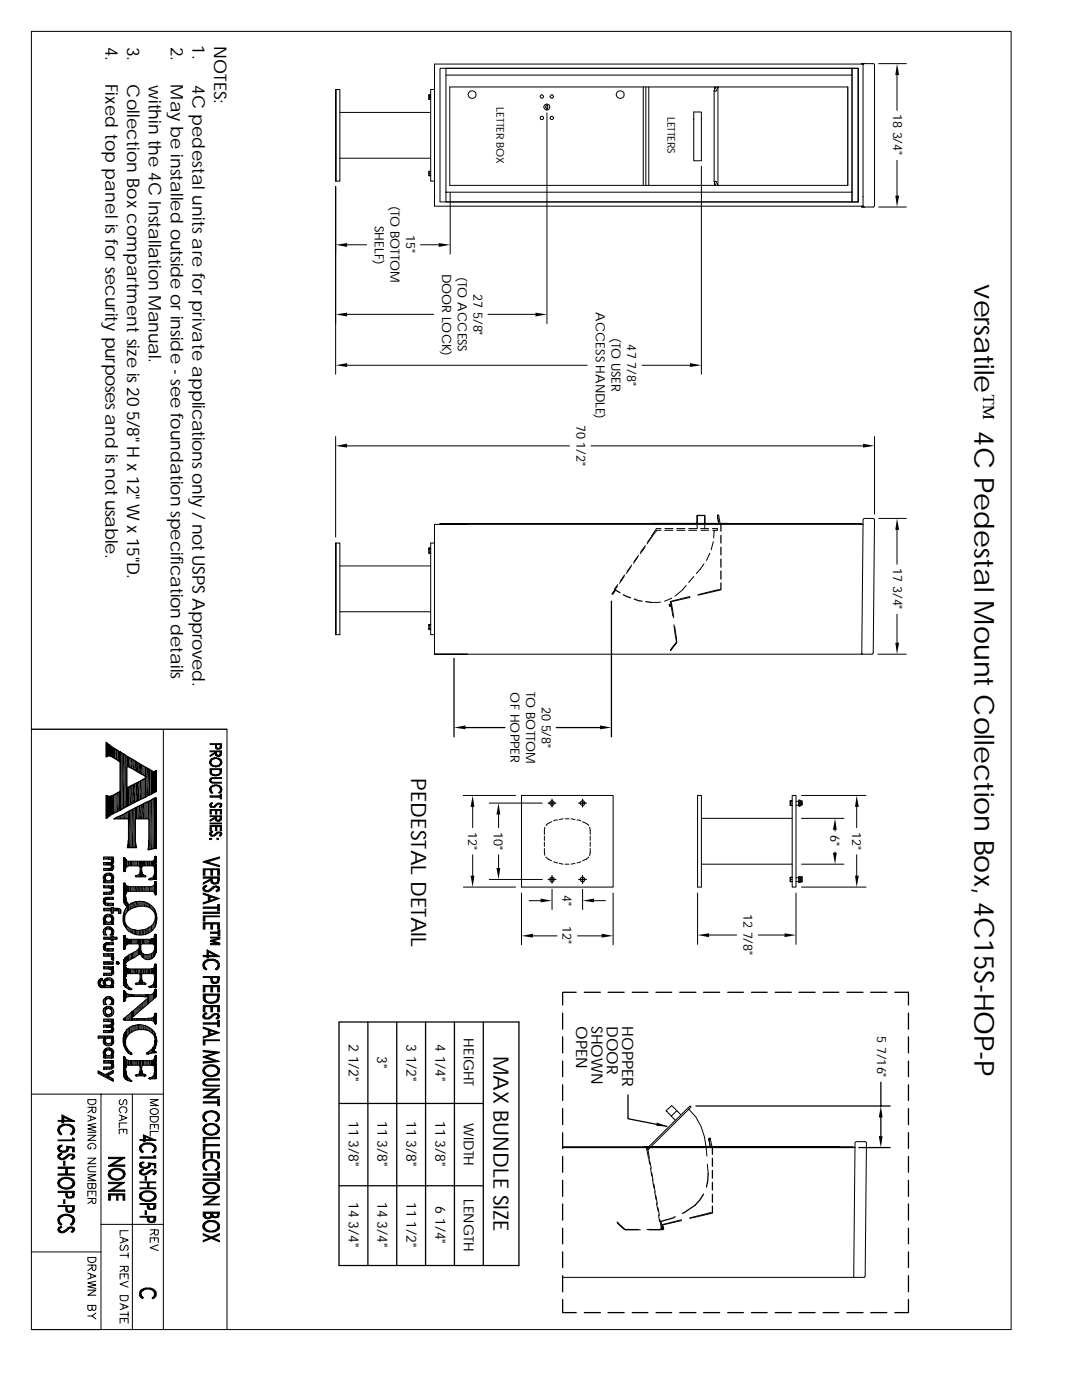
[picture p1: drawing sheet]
<svg xmlns="http://www.w3.org/2000/svg" width="216mm" height="279mm" viewBox="0 0 216 279" stroke-linecap="round" stroke-linejoin="round" font-family="sans-serif">
<defs><g id="words">
<text font-size="5.5" x="194.5" y="56.6" transform="rotate(90 194.5 56.6)">versatileÔ 4C Pedestal Mount Collection Box, 4C15S-HOP-P</text>
<g font-size="4.2">
<text x="82" y="155.3" transform="rotate(90 82 155.3)">PEDESTAL DETAIL</text>
<text x="98.5" y="210.7" transform="rotate(90 98.5 210.7)">MAX BUNDLE SIZE</text>
</g>
<g font-size="3.5">
<text x="21.1" y="9.3" transform="rotate(90 21.1 9.3)">4.</text>
<text x="25.4" y="9.3" transform="rotate(90 25.4 9.3)">3.</text>
<text x="34.1" y="9.3" transform="rotate(90 34.1 9.3)">2.</text>
<text x="38.4" y="9" transform="rotate(90 38.4 9)">1.</text>
<text x="42.8" y="9.1" transform="rotate(90 42.8 9.1)">NOTES:</text>
<text x="21.1" y="16.8" transform="rotate(90 21.1 16.8)">Fixed top panel is for security purposes and is not usable.</text>
<text x="25.4" y="16.8" transform="rotate(90 25.4 16.8)">Collection Box compartment size is 20</text>
<text x="29.7" y="17" transform="rotate(90 29.7 17)">within the 4C Installation Manual.</text>
<text x="34.1" y="16.8" transform="rotate(90 34.1 16.8)">May be installed outside or inside - see foundation specification details</text>
<text x="38.4" y="16.9" transform="rotate(90 38.4 16.9)">4C pedestal units are for private applications only / not USPS Approved.</text>
<text x="25.4" y="82" transform="rotate(90 25.4 82)">5/8&quot; H x 12&quot; W x 15&quot;D.</text>
</g>
<g font-size="3.1">
<text x="115" y="204.7" transform="rotate(90 115 204.7)">OPEN</text>
<text x="118" y="204.7" transform="rotate(90 118 204.7)">SHOWN</text>
<text x="121.1" y="204.7" transform="rotate(90 121.1 204.7)">DOOR</text>
<text x="124.1" y="204.7" transform="rotate(90 124.1 204.7)">HOPPER</text>
</g>
<g font-size="2.8">
<text x="69.6" y="208.3" transform="rotate(90 69.6 208.3)">2 1/2&quot;</text>
<text x="81.1" y="208.3" transform="rotate(90 81.1 208.3)">3</text>
<text x="86.9" y="208.3" transform="rotate(90 86.9 208.3)">4</text>
<text x="92.5" y="207.2" transform="rotate(90 92.5 207.2)">HEIGHT</text>
<text x="75.3" y="210.8" transform="rotate(90 75.3 210.8)">3&quot;</text>
<text x="81.1" y="210.7" transform="rotate(90 81.1 210.7)">1/2&quot;</text>
<text x="86.9" y="210.7" transform="rotate(90 86.9 210.7)">1/4&quot;</text>
<text x="69.6" y="223.7" transform="rotate(90 69.6 223.7)">11</text>
<text x="69.6" y="227.6" transform="rotate(90 69.6 227.6)">3/8&quot;</text>
<text x="75.4" y="223.7" transform="rotate(90 75.4 223.7)">11</text>
<text x="75.4" y="227.6" transform="rotate(90 75.4 227.6)">3/8&quot;</text>
<text x="81.1" y="223.7" transform="rotate(90 81.1 223.7)">11</text>
<text x="81.1" y="227.6" transform="rotate(90 81.1 227.6)">3/8&quot;</text>
<text x="86.9" y="223.7" transform="rotate(90 86.9 223.7)">11</text>
<text x="86.9" y="227.6" transform="rotate(90 86.9 227.6)">3/8&quot;</text>
<text x="92.5" y="224.2" transform="rotate(90 92.5 224.2)">WIDTH</text>
<text x="69.6" y="239.9" transform="rotate(90 69.6 239.9)">14</text>
<text x="75.4" y="239.9" transform="rotate(90 75.4 239.9)">14</text>
<text x="81.1" y="239.9" transform="rotate(90 81.1 239.9)">11</text>
<text x="92.5" y="239.4" transform="rotate(90 92.5 239.4)">LENGTH</text>
<text x="69.6" y="243.8" transform="rotate(90 69.6 243.8)">3/4&quot;</text>
<text x="75.4" y="243.8" transform="rotate(90 75.4 243.8)">3/4&quot;</text>
<text x="81.1" y="243.8" transform="rotate(90 81.1 243.8)">1/2&quot;</text>
<text x="86.9" y="240.7" transform="rotate(90 86.9 240.7)">6</text>
<text x="86.9" y="243.1" transform="rotate(90 86.9 243.1)">1/4&quot;</text>
</g>
<g font-size="2.5">
<text x="178.2" y="22.7" transform="rotate(90 178.2 22.7)">18</text>
<text x="178.2" y="26.2" transform="rotate(90 178.2 26.2)">3/4&quot;</text>
<text x="77.9" y="41.1" transform="rotate(90 77.9 41.1)">(TO BOTTOM</text>
<text x="74.8" y="45.1" transform="rotate(90 74.8 45.1)">SHELF)</text>
<text x="81" y="46.9" transform="rotate(90 81 46.9)">15&quot;</text>
<text x="88.2" y="54.6" transform="rotate(90 88.2 54.6)">DOOR LOCK)</text>
<text x="91.4" y="55.3" transform="rotate(90 91.4 55.3)">(TO ACCESS</text>
<text x="94.5" y="58.7" transform="rotate(90 94.5 58.7)">27</text>
<text x="94.5" y="62.2" transform="rotate(90 94.5 62.2)">5/8&quot;</text>
<text x="118.9" y="62.2" transform="rotate(90 118.9 62.2)">ACCESS HANDLE)</text>
<text x="122" y="67.4" transform="rotate(90 122 67.4)">(TO USER</text>
<text x="125.1" y="68.7" transform="rotate(90 125.1 68.7)">47</text>
<text x="125.1" y="72.3" transform="rotate(90 125.1 72.3)">7/8&quot;</text>
<text x="115.1" y="84.8" transform="rotate(90 115.1 84.8)">70</text>
<text x="115.1" y="88.3" transform="rotate(90 115.1 88.3)">1/2&quot;</text>
<text x="178.2" y="113.4" transform="rotate(90 178.2 113.4)">17</text>
<text x="178.2" y="116.9" transform="rotate(90 178.2 116.9)">3/4&quot;</text>
<text x="101.9" y="138.2" transform="rotate(90 101.9 138.2)">OF HOPPER</text>
<text x="105" y="138" transform="rotate(90 105 138)">TO BOTTOM</text>
<text x="108.1" y="141.1" transform="rotate(90 108.1 141.1)">20</text>
<text x="108.1" y="144.6" transform="rotate(90 108.1 144.6)">5/8&quot;</text>
<text x="93.4" y="165.9" transform="rotate(90 93.4 165.9)">12&quot;</text>
<text x="98.6" y="165.9" transform="rotate(90 98.6 165.9)">10&quot;</text>
<text x="165.7" y="166.7" transform="rotate(90 165.7 166.7)">6&quot;</text>
<text x="170" y="165.9" transform="rotate(90 170 165.9)">12&quot;</text>
<text x="112.3" y="178.6" transform="rotate(90 112.3 178.6)">4&quot;</text>
<text x="112.3" y="184.8" transform="rotate(90 112.3 184.8)">12&quot;</text>
<text x="148.3" y="182.4" transform="rotate(90 148.3 182.4)">12</text>
<text x="148.3" y="185.9" transform="rotate(90 148.3 185.9)">7/8&quot;</text>
<text x="175" y="206.8" transform="rotate(90 175 206.8)">5</text>
<text x="175" y="208.9" transform="rotate(90 175 208.9)">7/16&quot;</text>
</g>
<g font-size="2.1">
<text x="99.1" y="21.3" transform="rotate(90 99.1 21.3)">LETTER BOX</text>
<text x="133.2" y="23.3" transform="rotate(90 133.2 23.3)">LETTERS</text>
</g>
</g></defs>
<g fill="none" stroke="#000" stroke-width=".2">
<path d="M6.3 6.3h195.5v259h-195.5zM67 17.9h.8v18.3h-.8zM67.1 17.9v18.3M85.6 19v.4h.3h-.3v.4M85.6 19v.8M85.6 19h.3M85.6 19.8h.3M86.7 17.9h-.8v18.3h.8M86.7 12.8v28.3M87.8 13.6h83.4v26.7h-83.4zM89 15h81M107.9 19.1l.2-.2 .3 .2v.4l-.3 .1-.2-.1z"/>
<path d="M109.9 19.1l.3-.2 .3 .4-.3 .3-.5-.3zM128.4 17.4v19.6M128.9 17.4v19.6M129.5 17.4v19.6M142.5 18.1l.4 .1 .4-.8v19.6l-.4-.8h-.4M142.5 18.1v18.1M142.6 17.4v.5M142.8 17.4l-.3 .7M169.2 17.4h-79.5v19.6h79.5M170 13.6h1.3v26.7h-1.3zM170 13.6v26.7M170 13.6h-81v26.7"/>
<path d="M172 12.7l.3 .1M172 12.7h.1M172 12.7v.1M172 12.8h-85.3l.1 1.9M172.2 12.7h2l.3 .3v28.1l-.3 .2h-2zM175.3 12.7h5.5M179 15v7M67 37.3v37.4M67.8 22.4h18.1M67.8 31.6h18.1M85.6 34.6h.3zM85.6 34.2v.9"/>
<path d="M85.6 34.2h.3M85.6 35.1h.3M86.8 39.3l-.1 1.8h85.3M89 38.4h81M89.8 38.4v12.3M108.9 21.2l.3-.3 .1 .5-.2 .4-.2-.3zM109.1 21.1h.1M109.1 21.6h.1M109.1 22.5v42.1M109.9 23.3h.4l.2 .2-.2 .3h-.4l-.2-.3zM138.4 22.4h1.6v9.7h-1.6zM140 33.2v41.5"/>
<path d="M142.5 36.2l.3 .8M142.6 36.5v.5M179 32v7M69.3 48.9h3.9M83.9 48.9h3.6M172 41.1v.2zM172 41.1v.2h.2M172 41.3h.1M172.2 41.1h.1M175.3 41.3h5.5M69.3 72.9h47.9M69.3 62.7h17.2"/>
<path d="M97.4 62.7h9.4M128.1 72.9h9.6M67 87.1v20.1M69.3 89h44.3M117.9 89h54.3M174.5 87.1v15.5M67 108.4h.8v18.3h-.8zM67.1 108.4v18.3M67.8 112.9h18.1M85.6 110.2h.3zM85.6 109.4v1h.3h-.3v-.8M85.6 109.4v.2"/>
<path d="M85.6 109.4h.3M85.6 109.6h.3M86.7 108.4h-.8v18.3h.8M87.8 104.5h84.1v.1M89 104.5h-1.2v.1M123.2 117l-1.1 1.5 .2 .1 .6-.8M123.3 116.7l-.7 .9 .1 .1M124.5 115.1l-.9 1.3M124.6 114.7l-.8 1.3M125.9 113.1l-.9 1.4M126.1 112.8l-1 1.2M127.3 111.2l-.9 1.2"/>
<path d="M127.4 110.8l-.9 1.3M128.7 109.2l-.9 1.3M128.8 108.9l-1 1.3M130 107.3l-.8 .9M130.1 107l-1 1.5M131.9 105.8h-.8l-1 1.2M131.9 105.5h-.9l-1 1.4 .1 .1M132.7 105.5h1.6M132.7 105.8h1.6M134 119.4l-1.4 .6M135 105.5h1.7M135 105.8h1.7"/>
<path d="M136.9 116.8l-.7 .9-1.5 1.3M137.4 105.5h1.6M137.4 105.8h1.6M137.7 119l-3.9 1.1 .1 .6h-.2l-.1 .1 .2 .2 .1-.2 .4 2.2M137.8 119.2l-3.9 .9 .6 3.3M138.4 115.1l-1 1.1M139.1 102.9v2.6M139.2 118.7l3.7-.9 .9-.1-4.5 1.1M139.2 102.9h.1M139.8 105.5h1.6M139.9 105.8h1.5M140.5 112.5l-1.6 2"/>
<path d="M140.6 102.9v2.6M141.6 110.4l-.6 1.4M142.2 105.5l1 .1-.1 .2h-.9M142.3 108.1l-.4 1.6M142.5 105.8l-.1 1.6M143.2 103l.2 1.5M143.2 103l.1-.2 .1 .2 .3 1.5M143.3 102.8l-.1 .2M172.2 104.6h-85.5v26M172.3 103.5h1.9l.3 .2-.3 26.6-.2 .3h-2zM175.3 103.5h5.5M179 105.7v6.9"/>
<path d="M67.8 122.1h18.1M85.6 125.4h.3zM85.6 124.9h.3zM85.6 124.6v1h.3h-.3zM85.6 124.6h.3M86.7 130.2v.4M86.7 130.6h.1M86.7 130.5h.1M131.8 120.1l-1.9 .1M133.9 120.5h.1M133.9 120.6l-.4 .1 .1 .3h.3M134.5 124.6l.3 2.5 .1 .2h.1"/>
<path d="M134.6 125l.4 3.3-1.1 1.6v-.4l1.1-1.3-.1-.9M172 130.5l-85.3 .1h6.5M172 130.5h.1M175.2 130.6h5.6M179 122.6v5.7M21.2 148.2v2.8M21.2 158.8v4.5M21.3 148.2v2.8M21.3 158.8v4.5M21.3 148.3v2.7M21.3 158.8v4.4M21.4 148.3v2.7"/>
<path d="M21.4 158.8v4.4M21.5 148.3v2.7M21.5 158.9v4.3M21.5 148.4v2.5M21.5 158.9v4.2M21.6 148.5v2.4M21.6 158.9v4.2M21.6 158.9v4.1M21.7 148.5v2.4M21.7 158.9v4.1M21.8 148.6v2.3M21.8 158.9v4"/>
<path d="M21.8 148.7v2.2M21.9 148.8v2.1M21.9 158.9v3.9M22 158.9l-.1 3.9M22 148.8v2.1M22 158.9v3.8M22.1 148.8v2.2M22.1 158.8v3.9M22.1 148.9v2.1M22.1 158.8v3.8M22.2 148.9v2.1M22.3 149v2"/>
<path d="M22.3 158.8l-.1 3.8M22.3 158.8v3.8M22.4 158.8v3.7M22.5 158.8v3.7M22.6 158.8v3.6M22.6 158.7v3.7M22.7 158.7v3.6M22.8 158.6v3.7M22.9 158.5v3.7M23 158.4v3.8M23.1 158.4v3.7M23.2 158.3v3.8"/>
<path d="M23.6 149.9v2M23.6 158.1v3.8M23.7 149.9v2M23.7 149.9v2.1M23.7 158v3.8M23.8 149.9v2.1M23.8 158v3.8M23.9 150v2.1M23.9 157.9v3.8M24 150v2.1M24 157.8v3.9M24.3 150.2v11.3"/>
<path d="M24.9 150.5v10.7M25.3 156.9v4.1M25.4 150.9v2.3M25.4 157.1v3.9M25.4 150.9v2.1M25.4 151v2M25.5 151v2M25.5 157.1v3.8M25.6 157.1v3.8M25.7 157.1v3.7M25.8 157v3.8M27.1 156.3v3.8"/>
<path d="M27.8 156v3.7M28.4 155.6v3.8M28.5 155.5v3.8M28.7 155.4v3.9M28.8 155.4v3.8M29 155.3l-.1 3.9M29 155.3v3.8M29.1 155.2v3.8M29.1 153.2v5.8M29.2 153.2v5.8M29.5 159.9v3.5M29.6 159.9v3.5"/>
<path d="M29.7 159.9v3.6M29.7 159.9v3.7M29.8 159.9v9.7M29.8 153.5v5.2M29.9 153.6v5.1M29.9 159.8v9.8M30 153.7v4.9M30.1 159.7v9.8M30.1 153.7v4.9M30.2 153.8v4.7M30.3 153.8v4.7M30.3 153.8v4.6"/>
<path d="M30.4 153.8v4.6M30.4 159.4v10M30.5 153.9v4.4M30.5 159.4v10M30.6 154v4.2M30.6 159.3v10.1M30.7 154.1v4.1M30.7 159.3v10M30.8 154.1v4.1M30.8 154v4.2M30.8 159.3v10M30.9 154v4.2"/>
<path d="M30.9 153.9v4.2M30.9 159.3v10M31 159.2v10.1M31 153.8v4.3M31.1 153.8v4.2M31.1 159.2v10.1M31.2 153.8v4.2M31.2 159.2v10.1M32.6 145.5v119.8M45.3 145.5h-39h39v119.8M92.5 158.8h10.4M104.1 158.8h18.2v18.2h-18.2z"/>
<path d="M139.2 158.8h.8v18.2h-.8zM157.7 159.9v.8M158.1 158.8h.7v18.2h-.7zM158.1 159.9h-.5v.8h.5M158.8 159.9h.5M159.3 159.9v.8h-.5M159.3 159.8h.1M159.4 159.7l.3 .1-.1 1.1h-.2zM159.6 159.7v1.2M159.7 159.9h.1M159.9 158.8h12.9M160 159.9h-.3v.8h.3v-.2v.2"/>
<path d="M160 159.9v.4h-.3M160 159.9v.6v-.2M20.7 176.8h1.9v.4h-.2a.74 .74 0 0 1 .2 1 .74 .74 0 0 1-.9 .3h-1v-.4l1.3-.1a.34 .34 0 0 0 .3-.5 1.73 1.73 0 0 0-1.6-.3zM20.7 171h1.9v.4h-.2a.72 .72 0 0 1 0 1.2 .73 .73 0 0 1 .1 .9 .73 .73 0 0 1-.9 .2h-.9v-.4h1a.42 .42 0 0 0 .4-.1 .42 .42 0 0 0 .1-.5l-1.5-.1v-.5h.9a.39 .39 0 0 0 .5 0 .39 .39 0 0 0 0-.6l-1.4-.1zM20.7 174.7a1.05 1.05 0 0 1 1.3-.5 1.05 1.05 0 0 1 .7 1.1l-.3 .4a.28 .28 0 0 1 .2 .2 .28 .28 0 0 1-.2 .3h-1.7v-.4l.1-.1a.7 .7 0 0 1-.1-1zM20.8 179.2l.4-.1h1.4v.4h-.5a1.1 1.1 0 0 0-1.1 .2 .55 .55 0 0 0 .8 .6h.8v.5h-.8a.94 .94 0 0 1-1.1-.4 .94 .94 0 0 1 .1-1.2zM22.4 171v2.7M24.6 176.3l.3-.1a1.33 1.33 0 0 0 1.7 .8h3.1a.96 .96 0 0 0 1.2-1l.3-.1v2.7h-.2a.95 .95 0 0 0-1.2-.7h-3.5a1.11 1.11 0 0 0-1.2 .3 3.4 3.4 0 0 0 .6 2.4 3.4 3.4 0 0 1 5 .6 3.4 3.4 0 0 1-.8 4.9 3.5 3.5 0 0 1-4.6-.7 3.5 3.5 0 0 1 .1-4.6 1.77 1.77 0 0 1-.8-2zM24.6 171.2h.3a1 1 0 0 0 1.3 .7h3.3a1.26 1.26 0 0 0 1.3-.4l.1-.6a.21 .21 0 0 1 .3 .1 .21 .21 0 0 1 0 .3v4.2l-1.5 .1v-.2a1.34 1.34 0 0 0 1.1-1.3 1.05 1.05 0 0 0-.4-1.3h-1.7a.57 .57 0 0 0-.4 .9 1.29 1.29 0 0 0 .8 1.2l-2 .1-.1-.2a.95 .95 0 0 0 .9-1.3v-.3a.76 .76 0 0 0-1.1-.4h-.8a.9 .9 0 0 0-1 1.1 .28 .28 0 0 1-.4-.1 .28 .28 0 0 1 0-.3zM24.7 171.1l.1 2.9M24.7 176.2l.1 4.1M24.8 171.1v2.9"/>
<path d="M24.8 176.2v4.2M24.8 171.1v2.8M24.9 171.2v2.7M24.9 176.2v4.3M25 171.2v2.7M25 176.3v4.3M25 171.4v2.2M25 176.4l.1 4.3M25.7 167.1v2.1M25.7 161.9v7.3M26.9 161.3v7.9M27 161.3v2.3"/>
<path d="M27 167.1v2.1M27.1 161.2v2.4M27.1 161.2v2.2M27.2 161.1v2.3M27.3 161v2.4M28 171.9v3.1M28.2 171.9v3.1M29 160.2v3.2M29.1 160.1v3.3M29.3 160v3.4M29.4 160v3.4M30.8 171.2v4.3"/>
<path d="M30.8 176.3v2M30.9 170.9v4.6M30.9 175.9v2.7M31 170.9v4.6M31 175.9v2.7M31.1 170.9v4.6M31.1 175.9v2.7M31.2 172.3v3.2M31.2 175.9v2.7M92.5 177h10.4M94.3 161v4.2M94.3 170.6v4.2"/>
<path d="M97.6 160.3h10.6M97.6 175.5h10.6M99.5 162.6v2.6M99.5 170.6v2.6M104.1 178.2v10.4M105.6 179.7h2.3M108.6 169.3l.1 1.4M108.6 166.9v.8M108.6 168.1v.8M108.7 165.1l-.1 1.4M109 171l.4 .4 .7 .4M110.1 164l-.7 .3-.4 .5"/>
<path d="M110.2 177.5v4M110.5 172l.8 .2M111.3 163.7l-.8 .1M111.6 172.3l.8 .2M112.4 163.4l-.8 .2M112.8 172.5h.7M112.8 163.4h.7M114 163.4l.7 .2M114.7 172.3l-.7 .2M115.1 163.7l.8 .1M115.9 172l-.8 .2M116.2 164l.8 .3 .4 .5"/>
<path d="M116.2 177.5v4M117.4 171l-.4 .4-.8 .4M117.6 165.1l.2 1.4M117.8 169.3l-.2 1.4M117.8 166.9v.8M117.8 168.1v.8M118.5 179.7h2.3M122.3 178.2v10.4M139.2 178.2v10.3M140 163.3h18.1M140 172.5h18.1M157.7 175.5h.4z"/>
<path d="M157.7 160.3h.4zM157.7 175.1v.8M158.1 175.1h-.5v.8h.5M158.8 175.9l.6 .1M158.8 175.2h.5M158.8 178.2v10.3M159.3 160.8h.1M159.3 175h.1M159.3 175.1v.8M159.6 174.9v1.2M159.7 175.5h.3v.4h-.3zM159.7 175l-.3-.1v1.2h.2"/>
<path d="M159.7 175.1l.3-.1v.9M159.7 175l-.1 1.1M159.7 175.1h.1M159.7 160.7h.1M159.7 175v.1M159.8 175.9l-.1 .1 .3-.1M159.9 163.3h8.5M159.9 172.5h8.5M159.9 177h12.9M160 175.1v.4M160 175.1h-.3v.4M160 175.1h.1"/>
<path d="M160 175.9h.1M166.6 165.6v.3M166.6 170v.2M170.9 161v4.2M170.9 170.6v4.2M19.7 195.6l.6-.4 .1 .4a.59 .59 0 0 0-.4 .8 .59 .59 0 0 0 .8 .3h.1a.89 .89 0 0 1-.2-1.1 .89 .89 0 0 1 1.1-.4 .88 .88 0 0 1 .8 .5 .88 .88 0 0 1-.2 1h.2v.4h-1.8a.99 .99 0 0 1-1.1-.4 .99 .99 0 0 1 0-1.1zM20.7 193h1.9v.4h-.2a.71 .71 0 0 1 .3 .7 .71 .71 0 0 1-.6 .5h-1.4v-.4l1.5-.1a.54 .54 0 0 0-.1-.5 .54 .54 0 0 0-.5-.2h-.9zM20.7 191.9h1.9v.5h-1.9zM20.7 190.3h1.9v.5h-.2l.3 .2-.1 .7-.4-.3a.47 .47 0 0 0-.1-.5 .47 .47 0 0 0-.6-.1h-.8zM20.7 187h1.5v-.2h.4v.2h.8v.5h-.8v.3h-.4v-.3h-1.5zM20.7 181.3h1.5v-.2h.4v.2h.8a.64 .64 0 0 1 .7 .2 .64 .64 0 0 1-.1 .8h-.4a.31 .31 0 0 0 .1-.4 .31 .31 0 0 0-.4-.1h-.7v.5h-.4a.31 .31 0 0 0 0-.4 .31 .31 0 0 0-.4-.1h-1.1zM20.7 199.4a1.05 1.05 0 0 1 1.5-.4 1.05 1.05 0 0 1 .3 1.5h-.6a.64 .64 0 0 0 .2-1 .64 .64 0 0 0-1 0 .64 .64 0 0 0 .2 1 .53 .53 0 0 1-.6-.1 .53 .53 0 0 1-.1-.6z"/>
<path d="M20.8 188.3l.4-.2h1.4v.5h-.5a.79 .79 0 0 0-1.1 .5 1.82 1.82 0 0 0 1.6 .2v.5h-.8a.94 .94 0 0 1-1.1-.3 .94 .94 0 0 1 .1-1.2zM20.9 185.3a1.02 1.02 0 0 1 1.4-.1 1.02 1.02 0 0 1 .1 1.4h-.5a.64 .64 0 0 0 .2-1 .64 .64 0 0 0-1 0 .64 .64 0 0 0 .2 1 .56 .56 0 0 1-.6-.2 .56 .56 0 0 1-.1-.6zM20.9 182.7a.99 .99 0 0 1 1.4-.1 .99 .99 0 0 1 .1 1.4h.2v.5h-1.9v-.5h.1a.83 .83 0 0 1 .1-1.3zM21.1 195.8a.64 .64 0 0 1 .9-.1 .64 .64 0 0 1 .1 .9l-.2 .1a.72 .72 0 0 1-.9-.4zM21.1 183.2l.1-.1a.61 .61 0 0 1 .9-.1 .61 .61 0 0 1-.1 1 .64 .64 0 0 1-.7-.1 .64 .64 0 0 1-.2-.7zM24.6 186.8l.3-.1a1.1 1.1 0 0 0 1.4 .8h3.6a.7 .7 0 0 0 .7-.2 .7 .7 0 0 0 .2-.7l.2-.2a1 1 0 0 1 .2 1.1v1.7a1.7 1.7 0 0 1-.6 1.9 1.7 1.7 0 0 1-2 .1l-.2-.2-.5-.8-.1 .3-1.8 1a1.21 1.21 0 0 0-.9 1v.3l-.1 .1a2.12 2.12 0 0 0 2.1 .5h2.6a.84 .84 0 0 0 1.2-.9v-.1a.63 .63 0 0 1 .3 .8v3.6a.93 .93 0 0 1-1.1 .2h-.4v-.2a1.21 1.21 0 0 0 1.1-1.5 .76 .76 0 0 0-.3-1h-1.3a.62 .62 0 0 0-.9 .3v.4a1.33 1.33 0 0 0 .8 1.3l-.1 .2h-1.8l-.2-.2a.9 .9 0 0 0 .9-1.1v-.3a.44 .44 0 0 0 0-.5 .44 .44 0 0 0-.6-.1h-1.2a.68 .68 0 0 0-.7 0 .68 .68 0 0 0-.3 .7 2.74 2.74 0 0 0 1.2 2.4 1.49 1.49 0 0 1-1.7-1.9l.1-2a4.3 4.3 0 0 1 .2-2.3l1.9-1.2a1.14 1.14 0 0 0 1-1.4 .48 .48 0 0 0-.8-.2h-.6a1.12 1.12 0 0 0-1.5 1.1l-.3-.1zM24.7 181.9v2.7M24.7 197.7h.1a1.41 1.41 0 0 0 1.5 .8h.7a10.3 10.3 0 0 0 3.6-.2l.2-.8 .3-.1 .1 1a.81 .81 0 0 1-.6 1l-4.3 3.7 .3 .2 3.1-.1a.93 .93 0 0 0 1.2-.9h.3v2.1l-.3-.1a1.08 1.08 0 0 0-1.4-.7h-4.4a.28 .28 0 0 1-.5-.1 .28 .28 0 0 1 .3-.4l4.2-3.6a.39 .39 0 0 0 .4-.5l-3-.1a1.54 1.54 0 0 0-1.4 .4l-.2 .6h-.2zM24.7 186.7v2.8M24.7 197.7v2.2M24.8 181.9v2.7M24.8 191.4v5.4"/>
<path d="M24.8 186.7v2.8M24.8 197.7v2.2M24.8 181.7v3.1M24.8 191.3v5.5M24.9 186.7v2.8M24.9 191.2v5.7M24.9 197.8v2.1M24.9 186.8v2.7M24.9 191.2v5.8M24.9 197.8v2M25 186.8v2.6M25 191.1v5.9"/>
<path d="M25 186.9v2.3M25 192.9l.1 4.2M25.5 181.9a4.4 4.4 0 0 1 4.4-.7 2.16 2.16 0 0 1-.1 3.8 3.5 3.5 0 0 1-4.6-.3 2.36 2.36 0 0 1 .3-2.8zM27.8 187.5v3M27.9 187.5v3M27.9 187.5v2.8M28 187.5v2.8M28 193.4v3M28.1 187.5v3.1M28.2 188.5l1.5-.1a.81 .81 0 0 1 1.2 .6 1.5 1.5 0 0 1-2.3 1.3 1.79 1.79 0 0 1-.4-1.8zM30.8 186.6v2.2M30.8 192.7v4.3"/>
<path d="M30.9 186.4v4.4M30.9 192.4v4.6M30.9 186.4v4.3M31 186.4v4.2M31 192.4v4.6M31 181.7v3.2M31 186.4v4M31.1 181.9v2.8M31.1 192.4v4.6M31.1 182v2.6M31.1 186.4v3.8M31.2 186.5v3.6"/>
<path d="M31.2 193.7v3.3M31.2 182.3v2.1M106.3 186.8h4.9M115.2 186.8h4.9M141.5 186.6h5.5M151.3 186.6h5.2M6.3 218.4h26.3M17.5 219.5h1.6a.85 .85 0 0 1-.5 1 .85 .85 0 0 1-1.1-.5zM19.6 213.7l1.4 .8 1.6-.9v.5l-1.1 .6 1.1 .6v.5l-3-1.6zM19.6 206.8h3v.4h-.2a.92 .92 0 0 1 .2 1.1 .92 .92 0 0 1-1.1 .4 .87 .87 0 0 1-.8-.6 .87 .87 0 0 1 .2-.9h-1.3zM20.2 218.4v46.9h-13.9M20.7 211.7h1.7a.28 .28 0 0 1 .2 .2 .28 .28 0 0 1-.2 .3 .7 .7 0 0 1 .2 .9 .7 .7 0 0 1-.9 .3h-1v-.5h1.5a.5 .5 0 0 0-.1-.6 .5 .5 0 0 0-.6-.1h-.8z"/>
<path d="M20.7 203.4h1.9v.5h-.2a.63 .63 0 0 1 0 1 .73 .73 0 0 1 .1 1 .73 .73 0 0 1-.9 .2h-.9v-.4h.9a.44 .44 0 0 0 .6-.1 .44 .44 0 0 0 0-.6 .44 .44 0 0 0-.6 0h-.9v-.4h1a.42 .42 0 0 0 .4-.2 .42 .42 0 0 0 .1-.4l-1.5-.1zM20.9 209.4a1.07 1.07 0 0 1 1.2-.2 1.07 1.07 0 0 1 .6 1.1l-.3 .4h.2v.5h-1.9v-.5l.1-.1a.74 .74 0 0 1 .1-1.2zM21 210a.66 .66 0 0 1 .8-.4 .66 .66 0 0 1 .5 .7 .67 .67 0 0 1-.8 .3 .67 .67 0 0 1-.5-.6zM21.2 207.3a.62 .62 0 0 1 .9 0 .62 .62 0 0 1-.1 1 .62 .62 0 0 1-.9-.4l-.1-.2zM22.4 203.4v2.7M22.4 203.4v2.6M24 219.5a.6 .6 0 0 0 0 1l.6-.3v-.5l.4-.2h.1l.2 .3-.2 .7M24.6 211l.3-.1a1.27 1.27 0 0 0 1.7 .8h3.2a.88 .88 0 0 0 1-.6l.1-.4h.3v4.6l-1.3 .1-.2-.2 .1-.1a.8 .8 0 0 0 .9-.9l.1-.9a.64 .64 0 0 0-.2-.7 .64 .64 0 0 0-.7 0h-.8a.61 .61 0 0 0-.8 .4v.4a1.11 1.11 0 0 0 .7 1.1h.1l-.1 .3h-1.8l-.2-.3a1.1 1.1 0 0 0 .9-1.5 .39 .39 0 0 0-.1-.4 .39 .39 0 0 0-.5 0h-1.2a.69 .69 0 0 0-.8 0 .69 .69 0 0 0-.2 .8 2.72 2.72 0 0 0 1.1 2.2l.1 .1a1.6 1.6 0 0 1-1.7-2.1zM24.7 206.5v2.3M24.7 206.4v2.4M24.7 210.9l.1 4.2M24.8 210.9v4.2"/>
<path d="M24.8 206.2v2.9M24.8 210.9v4.3M24.9 206.1v3M24.9 210.9v4.4M25 205.8v3.7M25 211v4.3M25 211.2v4.2M25.1 205.7v3.8M25.1 205.7v2M25.2 205.6a3.6 3.6 0 0 1 5.8 .7 3.3 3.3 0 0 1-.2 3.2v.2l.4 .2-.1 .2-1.6 .3-.3-.1v-.2a2.5 2.5 0 0 0 1.2-3.9 3.4 3.4 0 0 0-5.3 1.1 2.94 2.94 0 0 0 1.2 3l-.1 .2a3.2 3.2 0 0 1-1-4.9zM26.4 218.4v46.9M28.2 211.7v3"/>
<path d="M30 219.5h1.6l-1.6 .5 1.6 .6h-1.6M30.8 211v4.3M30.9 202.3v2M30.9 210.7v4.6M30.9 202.2v2.2M31 202.2v2.2M31 206.2v3M31 210.7v4.6M31 206.3v2.8M31.1 202.2v2.2M31.1 206.5v2.5M31.1 210.7v4.6"/>
<path d="M31.1 206.7v2.1M31.2 212v3.3M17.5 221h1.6v.7l-.3 .4-.3-.2-.1-.9M17.5 222.6l1.6 .6-1.6 .6M17.5 226.6h1.6l-1.6 1h1.6M17.5 231.1h1.6l-1.6 1.1h1.6M17.5 234.4h1.6l-1.6 .6 1.6 .6h-1.6M17.5 238.8v-1.1h1.6v1.1M17.5 239.2h1.6v.7l-.1 .2-.3 .1-.2-.2-.1-.8M17.5 226h1.6M18.1 228.9v.4a.56 .56 0 0 1-.6-.6 .56 .56 0 0 1 .6-.5h.4a.56 .56 0 0 1 .6 .4 .56 .56 0 0 1-.4 .7M18.1 222.8v.7"/>
<path d="M18.4 236.2l.1 .9 .2 .1h.3l.1-.3v-.7h-1.6v.7l.2 .3h.4l.3-.3M18.4 221.5l-.9 .6M18.4 237.7v.6M18.4 239.7l-.9 .5M19.1 224.2l-1.6 .3 1.6 .5-1.6 .3 1.6 .4M19.1 232.8h-1.1a.51 .51 0 0 0-.5 .5 .51 .51 0 0 0 .5 .5h1.1M23.8 222.5l1.5 .6-1.5 .6M23.8 226.3v-.9h1.5v.9M24.1 222.1a.71 .71 0 0 1-.1-1 .71 .71 0 0 1 .9-.2 .71 .71 0 0 1 .3 .9l-.2 .3M24.3 222.7v.7M24.6 225.4v.6M25.3 224.1h-1.5v.9"/>
<path d="M30 222.8h1.6a.86 .86 0 0 1-.5 1.1 .86 .86 0 0 1-1-.3zM30 225.4v-.9h1.6v.9M30.1 221.5a.87 .87 0 0 1 .9-.3 .87 .87 0 0 1 .6 .8 .85 .85 0 0 1-1 .4 .85 .85 0 0 1-.6-.7zM30.8 224.5v.5M31.6 225.8h-1.6v.9M112.3 228.9h58v.1M112.3 229h58.3M129 229.3l.4 1.7h.1M129.4 229.4l.1 1.5M129.4 229.4h.1M129.5 228.9l8.3-8.2v.3l-7.9 7.9M129.6 231.2h-.1l.1 1.1"/>
<path d="M129.6 231.6l.4 1.6M129.8 233.1l.2 1.6M130 234l.3 1.5M130.2 235.5l.3 1.6M130.5 236.3l.2 1.6M130.6 237.8l.3 1.6M130.9 238.7l.2 1.6M133.9 222.8l.9 .8M135 221.7l-1-1.1-1.1 1.1 1 1.1M135.9 222.5l-.9-.8-1.1 1.1M137.4 221.3a11.5 11.5 0 0 1 3.5 7.6l.2 1.8M141.1 232.3l.2 1.9"/>
<path d="M141.5 227.3l.2 1.6M141.5 227.3l.1-.1h.1l.4 1.7M141.5 227.3v.2M141.7 227.2l-.2 .1M170.7 227.9l1.9-.1 .3 .3-.3 26.6-.2 .2h-2.1zM6.3 249.9h13.9M17.5 251h1.6a.85 .85 0 0 1-.5 1 .85 .85 0 0 1-1.1-.5zM17.5 252.5h1.6v.7l-.3 .4-.3-.2-.1-.9M17.5 254.1l1.6 .6-1.6 .6M17.5 257.5h1.6l-1.6 1h1.6M18.1 254.3v.7M18.4 253l-.9 .6"/>
<path d="M19.1 255.7l-1.6 .3 1.6 .5-1.6 .3 1.6 .3M20.2 244.3h12.4M24 258.6h1.6a.85 .85 0 0 1-.6 1 .85 .85 0 0 1-1-.5zM24 246.9l1.6 .6-1.6 .6M24 252.7h1.6l-.1 1h-.6l-.1-1M24 255.3v-1h1.6v1M24 250.5h1.6M24.2 248.5a.54 .54 0 0 0-.2 .6 .54 .54 0 0 0 .6 .4l.5-1a.55 .55 0 0 1 .5 .4 .55 .55 0 0 1-.3 .6M24.6 247.1v.7M24.8 254.3v.5M24.8 253.2l-.8 .5M25.6 245.6h-1.6v.9"/>
<path d="M25.6 255.7l-1.6 .6 1.6 .6M25.6 250v1M30 245.4h1.6v.7l-.2 .4-.5-.1-.1-1M30 248v-.9h1.6v.9M30.8 247.1v.5M30.8 246l-.8 .5M31.6 248.4l-1.6 .6 1.6 .6M127.4 245.4h-2.7l-1.5-1.6-.1 .1 1.6 1.5h3.1M129 245.4h2.8M129.5 245.4h2.3M131 240.1l.3 1.6M131.3 241l.3 1.6"/>
<path d="M131.4 242.5l.2 1.1 .1 .2M131.6 243.6h.1M131.7 243.4l.2 1.4h.2l-.2-1M132.2 244.9l-.4 .3 .3 .2h.2M132.2 245.1l-.1-.1-.1 .3 .2 .1v-.2M132.2 245.1l.1 .3M132.3 244.8l-.1 .1M136.1 243.4l-3.9 .9v.8M136.1 243.6l-3.9 .8 .2 1M137.6 243.1l4.6-1.1-.2 .1-4.4 1.1M170.3 254.8l-58 .1M17.5 262.6h.9"/>
<path d="M18.4 260.5l.1 .9 .2 .1h.3l.1-.3v-.7h-1.6v.7l.2 .3h.4l.3-.3M19.1 262l-.7 .6 .7 .6M24 260.2l1.6 .6-1.6 .6M24 264.1v-1h1.6v1M24 262.3h1.6M24.6 260.3v.8M24.8 263.1v.6M25.6 261.8v1"/>
<circle cx="94.2" cy="18.9" r=".79"/>
<circle cx="123.8" cy="18.9" r=".79"/>
<circle cx="108.1" cy="23.5" r=".35"/>
<circle cx="109.1" cy="21.4" r=".62"/>
<circle cx="21.6" cy="175.3" r=".59"/>
<circle cx="110.1" cy="160.3" r=".47"/>
<circle cx="110.1" cy="175.6" r=".47"/>
<circle cx="116.2" cy="160.3" r=".47"/>
<circle cx="116.2" cy="175.6" r=".47"/>
<circle cx="23.5" cy="192.2" r=".31"/>
<circle cx="21.7" cy="201.9" r="1.06"/>
<circle cx="21.7" cy="201.9" r=".62"/>
</g>
<g fill="none" stroke="#000" stroke-width=".25">
<path d="M169.2 17.4v19.6M122 120v27.1M122.9 117.8l.8 .5M124.4 118.7l1.4 .6M126.6 119.5l1.5 .5M130.1 104.5h15.1M139.1 104.5v-1.6h1.5v1.6M143.8 104.6v1.4M143.8 106.8v1.6M143.8 109.2v1.5M143.8 111.6v1.6M143.8 114v1.6"/>
<path d="M143.8 116.3v1.4M90.6 131.4v15.7M128.9 120.1l1 .1M21.2 148.2l1.5 1.2 7.9 4.7 .6-.3v3.6a.56 .56 0 0 1-.1 .6 .56 .56 0 0 1-.5 .2l-8.2 4.3-1.1 .8-.1-4.5a1.68 1.68 0 0 0 1.9-.4l.9-.5v-5.2a.64 .64 0 0 0-.5-1l-.7-.4a1.26 1.26 0 0 0-1.6-.3zM23.4 158.2v3.9M24.1 150v11.7M25.4 153h.3l3.4 2-.1 .4-3.2 1.6a.26 .26 0 0 1-.3 .2 .26 .26 0 0 1-.2-.3zM29.4 153.2v5.7M29.7 153.4v5.4M30.3 159.5v10M92.9 145.2h7.9M110.2 159.5v1.5"/>
<path d="M111 145.2h8.7M116.2 159.5v1.5M22.8 163.4l8.4-4.2v10.1l-1.7 .3 .2-.9v-4.2a1 1 0 0 0-.2-1.1h-2.2a.74 .74 0 0 0-.3 1v3.7l.3 1.1h-1.9l.3-1.6v-3.3a.68 .68 0 0 0-.3-.9zM25.9 161.8v7.4M26.1 161.6v7.6M26.7 161.3v7.9M27.6 160.9v2.5M28.2 160.5v2.9M109.4 160.3h1.5M109.4 175.5h1.5M110.2 174.8v1.5M115.5 160.3h1.5"/>
<path d="M115.5 175.5h1.5M116.2 174.8v1.5M28.2 193.4v3M115 198h-2.7v2.6M116.6 198h3.2M121.3 198h3.2M126.2 198h3.1M130.9 198h3.1M135.6 198h3.3M140.4 198h3.2M145.2 198h3.1M149.9 198h3.2"/>
<path d="M154.7 198h3.2M159.4 198h3.2M164.3 198h3.1M169 198h3.2M173.7 198h3.3M178.6 198h2.7v2.6M28.1 211.7v3M67.6 204h35.9v48.6h-35.9zM73.4 204v48.6M79.2 204v48.6M84.9 204v48.6M90.7 204v48.6"/>
<path d="M96.4 204v48.6M112.3 202.2v3.2M112.3 206.9v3.2M112.3 211.8v3.1M112.3 216.5v3.1M125.3 218.5v4.8l7.8 1.5M175.8 216v4.7M181.3 202.2v3.2M181.3 206.9v3.2M181.3 211.8v3.1M181.3 216.5v3.1M67.6 220.2h28.8"/>
<path d="M67.6 236.6h28.8M112.3 221.2v3.3M112.3 226.1v3.1M112.3 230.8v3.1M112.3 235.5v3.3M128.5 228.9h39.1M129.5 228.9l-.5 .4M129.9 228.9l-.6 .5M138.9 220.7h38.7M140.4 238.3a8.3 8.3 0 0 1-4.3 3.8M141.3 234.2l-.3 2.7M142.2 229v1.4"/>
<path d="M142.2 231.1v1.6M142.2 233.6v1.5M142.2 236v1.5M142.2 238.3v1.6M171.4 229h6.2M175.8 223v3.7M181.3 221.2v3.3M181.3 226.1v3.1M181.3 230.8v3.1M181.3 235.5v3.3M112.3 259.3v2.7h2.7M112.3 240.3v3.2"/>
<path d="M112.3 245.1v3.1M112.3 249.9v3.1M112.3 254.6v3.2M134.7 242.8l-.4 .3-2.4 .7M142.2 240.7v1.4M181.3 259.3v2.7h-2.7M181.3 240.3v3.2M181.3 245.1v3.1M181.3 249.9v3.1M181.3 254.6v3.2M116.6 262h3.2M121.3 262h3.2"/>
<path d="M126.2 262h3.1M130.9 262h3.1M135.6 262h3.3M140.4 262h3.2M145.2 262h3.1M149.9 262h3.2M154.7 262h3.2M159.4 262h3.2M164.3 262h3.1M169 262h3.2M173.7 262h3.3"/>
</g>
<g fill="#000">
<path d="M179 12.7l.4 2.3h-.8zM178.6 39h.8l-.4 2.3zM67 48.9l2.3-.4v.8zM87.5 48.5l2.3 .4-2.3 .4zM67 72.9l2.3-.4v.7zM67 62.7l2.3-.3v.8zM106.8 62.4l2.3 .3-2.3 .5zM137.7 72.5l2.3 .4-2.3 .3zM67 89l2.3-.4v.7zM172.2 88.6l2.3 .4-2.3 .3zM179 103.5l.4 2.2h-.8zM178.6 128.3h.8l-.4 2.3z"/>
<path d="M22.2 149v2zM22.3 149v2zM22.3 149l-.1 2zM22.4 149.1v1.9zM22.4 149.1l-.1 1.9zM22.4 149.2v1.9zM22.5 149.2v1.9zM22.5 149.2l-.1 1.9zM22.6 149.2v1.9zM22.6 149.3v1.9zM22.6 149.2l-.1 1.9zM22.7 149.4l-.1 1.8z"/>
<path d="M22.8 149.4v1.9zM22.7 149.4v1.8zM22.9 149.4v1.9zM22.9 149.4v2zM22.9 149.4l-.1 1.9zM23 149.5v2zM23.2 149.6v2zM23 149.5l.2 .1-.2 1.9zM23.2 149.6v2l-.2-.1zM23.2 149.6l.2 .1-.2 1.9zM23.4 149.7v1.9h-.2zM23.4 149.7v1.9z"/>
<path d="M23.5 149.8v1.9zM23.7 149.9v2zM23.5 149.8l.2 .1-.2 1.8zM23.9 150v2zM23.9 150l-.1 2zM25.6 151v2zM25.6 151l-.1 2zM25.7 151l-.1 2zM25.7 151v2zM25.7 151.1v2zM25.7 151.1l.2 .1-.2 1.9zM25.9 151.2v2l-.2-.1z"/>
<path d="M25.9 151.2l.2 .1-.2 1.9zM26.1 151.3v1.9h-.2zM26.1 151.3l.3 .3-.3 1.6zM26.4 151.6v1.8l-.3-.2zM26.4 151.6l.4 .1-.4 1.7zM26.8 151.7v2l-.4-.3zM26.8 151.7v2zM26.5 156.6l.5-.2-.5 4zM27 156.4v3.7l-.5 .3zM26.8 151.7l.9 .6-.9 1.4zM27.7 152.3v1.9l-.9-.5zM27.1 156.3l.7-.3-.7 4z"/>
<path d="M27.8 156v3.7l-.7 .3zM28.1 152.6v1.8zM27.7 152.3l.4 .3-.4 1.6zM28.1 152.6v1.8l-.4-.2zM28.1 152.6l.3 .1-.3 1.7zM28.4 152.7v1.9l-.3-.2zM28.4 152.7l.2 .1-.2 1.8zM28.6 152.8v1.9l-.2-.1zM28.6 152.8v1.9zM28.7 152.9v1.9zM28.8 152.9l-.1 1.9zM28.8 152.9v1.9z"/>
<path d="M28.9 153v1.9zM29 153.1v1.8zM29.1 153.2v1.8zM90.6 145.2l2.3-.4v.7zM119.7 144.8l2.3 .4-2.3 .3zM20.6 175.1v.2zM20.7 171v.4zM20.7 173.3v.4zM20.7 172.1v.5zM20.7 175.8v.4zM20.7 174.8v.5zM20.7 174.8v.6z"/>
<path d="M20.7 174.9l-.1 .4zM20.7 176.8v.4zM20.7 179.5v.8zM20.7 179.5v.6zM20.7 179.7v.4zM20.7 174.7v.7zM20.7 174.7v.8zM20.7 178.1v.4zM20.7 179.3v1zM20.7 179.3v1.1zM20.7 179.5v-.1v.9zM20.7 179.4v.9z"/>
<path d="M20.8 173.3l-.1 .4zM20.8 172.1l-.1 .5zM20.8 175.8v.4zM20.8 174.5v1.3zM20.8 174.5v1.2zM20.8 175.8l-.1 .4zM20.7 174.7l.1-.1-.1 .9zM20.8 174.6v1.1zM20.8 178.1v.4zM20.8 176.8v.4zM20.8 176.8l-.1 .4zM20.8 178.1l-.1 .4z"/>
<path d="M20.8 179.2v1.3zM20.8 179.3v1.2zM20.8 173.3v.4zM20.9 173.3l-.1 .4zM20.8 172.1v.5zM20.9 172.1l-.1 .5zM20.7 171h.2l-.2 .4zM20.9 171v.4h-.2zM20.9 174.5v1.7zM20.8 174.5v1.7zM20.9 174.5l-.1 1.7zM20.9 179.2v1.3z"/>
<path d="M20.9 179.2v1.4zM20.9 179.2l-.1 1.3zM20.9 173.3v.4zM21 173.3l-.1 .4zM20.9 172.1v.5zM21 172.1l-.1 .5zM20.9 171v.4zM21 171l-.1 .4zM21 175.2v1zM21 175.3v.9zM21 174.4v.8zM21 174.4l-.1 1.8z"/>
<path d="M20.8 178.1h.2l-.2 .4zM21 178.1v.4h-.2zM20.8 176.8h.2l-.2 .4zM21 176.8v.4h-.2zM21 179.2v.8zM21 179.2v1.4zM21 179.2l-.1 1.4zM21 171v.4zM21.1 171l-.1 .4zM21.1 175.4v.8zM21.1 175.5v.7zM21 174.4l.1-.1-.1 .8z"/>
<path d="M21.1 174.3l-.1 .8zM21.1 175.4l-.1 .8zM21 178.1v.4zM21.1 178.1l-.1 .4zM21 179.2l.1-.1-.1 .6zM21.1 179.1l-.1 .6zM21.2 174.3v.5zM21.2 175.6l-.1 .6zM21.1 174.3v.6zM21.2 174.3l-.1 .6zM21 176.8h.2l-.2 .4zM21.2 176.8v.4h-.2z"/>
<path d="M21.2 179.1v.5zM21.1 179.1v.6zM21.2 179.1l-.1 .6zM21.3 172.1v.5zM21.1 171h.2l-.2 .4zM21.3 171v.4h-.2zM21 173.3h.3l-.3 .4zM21.3 173.3v.4h-.3zM21 172.1h.3l-.3 .5zM21.3 172.1v.5h-.3zM21.2 174.3l.1-.1-.1 .6zM21.3 174.2l-.1 .6z"/>
<path d="M21.2 175.6v.6zM21.3 175.7l-.1 .5zM21.3 178.1v.4zM21.2 176.8v.4zM21.3 176.8l-.1 .4zM21.1 178.1h.2l-.2 .4zM21.3 178.1v.4h-.2zM21.3 173.3v.4zM21.3 174.2v.6zM21.3 175.7v.5zM21.3 179.1v.4zM21.2 179.1h.1l-.1 .5z"/>
<path d="M21.3 179.1v.4l-.1 .1zM21.4 174.2l-.1 .6zM21.3 178.1h.1l-.1 .4zM21.4 178.1v.4h-.1zM21.4 179.1l-.1 .4zM21.5 172.1v.5zM21.3 172.1h.2l-.2 .5zM21.5 172.1v.5h-.2zM21.3 171h.2l-.2 .4zM21.5 171v.4h-.2zM21.4 174.2v.5zM21.5 174.2l-.1 .5z"/>
<path d="M21.3 175.7l.2 .1-.2 .4zM21.5 175.8v.4h-.2zM21.4 178.1v.4zM21.5 178.1l-.1 .4zM21.3 176.8h.2l-.2 .4zM21.5 176.8v.4h-.2zM21.5 179.1v.4zM21.4 179.1v.4zM21.5 179.1l-.1 .4zM21.6 172.1v.5zM21.6 173.3v.4zM21.6 172.1l-.1 .5z"/>
<path d="M21.5 171v.4zM21.6 171l-.1 .4zM21.3 173.3h.3l-.3 .4zM21.6 173.3v.4h-.3zM21.5 175.8v.4zM21.6 175.8l-.1 .4zM21.6 176.8v.4zM21.5 178.1v.4zM21.6 178.1l-.1 .4zM21.5 176.8v.4zM21.6 176.8l-.1 .4zM21.6 179.1v.4z"/>
<path d="M21.6 179.1l-.1 .4zM21.7 172.1v.5zM21.7 171v.4zM21.7 172.1l-.1 .5zM21.6 171v.4zM21.7 171l-.1 .4zM21.7 173.3l-.1 .4zM21.6 175.8v.4zM21.7 175.8l-.1 .4zM21.5 174.2h.2l-.2 .5zM21.7 174.2v.5h-.2zM21.7 176.8l-.1 .4z"/>
<path d="M21.6 178.1v.4zM21.7 178.1l-.1 .4zM21.8 172.1v.5zM21.8 173.3v.4zM21.8 172.1l-.1 .5zM21.8 171l-.1 .4zM21.7 173.3v.4zM21.8 173.3l-.1 .4zM21.8 174.2v.5zM21.7 174.2v.5zM21.8 174.2l-.1 .5zM21.7 175.8v.4z"/>
<path d="M21.8 175.8l-.1 .4zM21.8 178.1v.4zM21.7 178.1v.4zM21.8 178.1l-.1 .4zM21.7 176.8v.4zM21.8 176.8l-.1 .4zM21.8 179.1v.4zM21.6 179.1h.2l-.2 .4zM21.8 179.1v.4h-.2zM21.8 178v.5zM21.9 173.3v.4zM21.9 173.3l-.1 .4z"/>
<path d="M21.9 172.1l-.1 .5zM21.8 171h.1l-.1 .4zM21.9 171v.5l-.1-.1zM21.8 175.8h.1l-.1 .4zM21.9 175.8v.4h-.1zM21.8 176.8h.1l-.1 .4zM21.9 176.8v.5l-.1-.1zM21.8 179.1h.1l-.1 .4zM21.9 179.1v.4h-.1zM22 173.2v.5zM21.9 172.1v.5zM22 172.1l-.1 .5z"/>
<path d="M21.9 173.3l.1-.1-.1 .5zM22 173.2l-.1 .5zM21.9 175.8l.1-.1-.1 .5zM22 175.7l-.1 .5zM21.8 174.2h.2l-.2 .5zM22 174.2v.6l-.2-.1zM22 176.8v.5zM21.9 176.8v.5zM22 176.8l-.1 .5zM21.8 178h.2l-.2 .5zM22 178v.5h-.2zM22.1 172.1v.6z"/>
<path d="M22.1 173.2l-.1 .5zM22 172.1v.5zM21.9 171h.2l-.2 .5zM22.1 171v.5h-.2zM22.1 174.2v.6zM22 175.7l.1-.1-.1 .6zM22.1 175.6l-.1 .6zM22 174.2v.6zM22.1 176.8l-.1 .5zM22 178v.5zM22.1 178l-.1 .5zM21.9 179.1h.2l-.2 .4z"/>
<path d="M22.1 179.1v.4h-.2zM22.2 172v.7zM22.2 171v.6zM22.2 173.1l-.1 .6zM22.2 172l-.1 .7zM22.1 171v.5zM22.2 175.5v.7zM22.2 175.5l-.1 .7zM22.2 174.3v.6zM22.1 178v.5zM22.2 178l-.1 .5zM22.3 173v.7z"/>
<path d="M22.3 171.9v1zM22.3 171.9v1.1zM22.3 171v.7zM22.3 171v.9zM22.3 172v.9zM22.3 173.1v.6zM22.2 173.1v.6zM22.3 173.1l-.1 .6zM22.2 172h.1l-.1 .7zM22.3 175.3v.9zM22.3 174.4v.8zM22.3 174.4v.9z"/>
<path d="M22.3 174.3v.7zM22.2 175.5l.1-.1-.1 .8zM22.3 175.4l-.1 .8zM22.3 177.6v.8zM22.3 176.8v.7zM22.3 176.8v.8zM22.3 177.8v.7zM22.3 177.9l-.1 .6zM22.1 176.8h.2l-.2 .5zM22.3 176.8v.7l-.2-.2zM22.3 174.4v1.8zM22.4 174.4l-.1 1.8z"/>
<path d="M22.4 176.8v1.6zM22.3 176.8v1.6zM22.4 176.8l-.1 1.6zM22.4 179.1v.4zM22.1 179.1h.3l-.3 .4zM22.4 179.1v.4h-.3zM22.4 171.4v1.1zM22.4 171v.4zM22.4 172.6v1.1zM22.4 172.5v1.2zM22.4 171v1.5zM22.4 174.5v1.3z"/>
<path d="M22.4 175.8v.4zM22.4 174.5v1.7zM22.4 174.4v1.8zM22.4 177.2v1.1zM22.4 176.8v.4zM22.5 171v.4zM22.5 171.5v1zM22.5 171.5l-.1 1zM22.5 171l-.1 .4zM22.5 172.6l-.1 1.1zM22.5 174.6v1zM22.5 175.8v.4z"/>
<path d="M22.4 174.5v1.2zM22.5 174.6l-.1 1.1zM22.5 175.8l-.1 .4zM22.5 176.8v.4zM22.5 177.3l-.1 1zM22.5 176.8l-.1 .4zM22.5 179.1v.4zM22.4 179.1h.1l-.1 .4zM22.5 179.1v.4h-.1zM22.6 171v.4zM22.6 171.6v.7zM22.6 171.7v.6z"/>
<path d="M22.6 171l-.1 .4zM22.5 172.6v1zM22.6 172.7l-.1 .9zM22.5 171.5v.9zM22.6 171.6l-.1 .8zM22.6 175.8v.4zM22.6 175.8l-.1 .4zM22.6 176.8v.4zM22.6 177.4v.8zM22.6 177.5v.7zM22.6 176.8l-.1 .4zM22.5 177.3v1z"/>
<path d="M22.6 177.4l-.1 .9zM22.6 179.1v.4zM22.6 179.1l-.1 .4zM22.7 171.9v.1zM22.7 172.9v.4zM22.7 173.1v.2zM22.7 172.8v.5zM22.7 171.7v.5zM22.7 171.9v.3zM22.7 171.7l-.1 .6zM22.6 172.7v.8zM22.7 172.8l-.1 .7z"/>
<path d="M22.7 174.8v.5zM22.7 174.8v.6zM22.5 174.6l.2 .2-.2 .8zM22.7 174.8v.6l-.2 .2zM22.7 177.6v.4zM22.7 177.5v.6zM22.7 177.6v.5zM22.6 177.5v.6zM22.7 177.5l-.1 .6zM22.9 163.3v.1zM23 163.2v.2zM23 163.3l-.1 .1z"/>
<path d="M23.1 163.2l-.1 .2zM23.1 163.2h.1l-.1 .2zM23.2 163.2l-.1 .2zM23.2 163.2v.2zM23.3 163.2l-.1 .2zM23.4 163.1l-.1 .3zM23.4 163.1l.2-.1-.2 .4zM23.6 163v.4h-.2zM23.6 163l.1-.1-.1 .5zM23.7 162.9l-.1 .5zM23.7 162.9v.5zM23.8 162.9l-.1 .5z"/>
<path d="M23.8 162.9l.4-.3-.4 .8zM24.2 162.6v.8h-.4zM24.2 162.6h.2l-.2 .8zM24.4 162.6v.8h-.2zM24.6 171.2v.5zM24.6 171.2v.7zM24.6 173.3v.5zM24.6 173.3v.6zM24.6 173.5v.3zM24.6 176.3v.2zM24.6 176.3v.3zM24.6 171.2v.3z"/>
<path d="M24.6 176.3v.1zM24.6 171.2v.2zM24.6 173.6v.1zM24.6 173.6v.2zM24.6 178.8v1zM24.6 178.8v1.1zM24.6 179.2v.6zM24.6 179.5v.2zM24.6 179.3v.4zM24.6 179.3v.5zM24.4 162.6l.2-.1-.2 .9zM24.6 162.5v.9h-.2z"/>
<path d="M24.7 176.2v1.7zM24.7 176.2v1.2zM24.7 176.2v.9zM24.7 178.1v2zM24.7 176.2v.8zM24.7 171.2v1.2zM24.7 171.2v1.5zM24.7 172.7v1.2zM24.7 171.2v.9zM24.7 176.2v.6zM24.7 172.9v1zM24.7 176.3v.5z"/>
<path d="M24.7 173.1l-.1 .8zM24.7 178.4l-.1 1.5zM24.7 178.4v1.7zM24.6 162.5l.4-.2-.4 1.1zM25 162.3v1.1h-.4zM25.1 178.7v2zM25.1 178.8v1.9zM25 162.3l.1-.1-.1 1.2zM25.1 162.2l-.1 1.2zM25.1 176.7v1.5zM25.1 176.6v1.8zM25.1 176.7v1.7z"/>
<path d="M25.1 171.6v1.6zM25.1 176.6v2zM25.1 179.1v1.6zM25.1 171.5v1.8zM25.1 171.6v1.7zM25.1 162.2v-.1v1.3zM25.1 162.1v1.3zM25.2 179.6v1.2zM25.2 179.7v1.1zM25.2 176.7l-.1 1.5zM25.2 171.7l-.1 1.5zM25.3 176.8v1.2z"/>
<path d="M25.3 171.8v1.2zM25.2 171.7v1.4zM25.3 171.8l-.1 1.3zM25.2 176.7v1.4zM25.3 176.8l-.1 1.3zM25.1 162.1h.2l-.2 1.3zM25.3 162.1v1.3h-.2zM25.4 171.8l-.1 1.2zM25.4 176.9l-.1 1.1zM25.4 162.1l-.1 1.3zM25.5 176.9v1zM25.4 171.8v1.1z"/>
<path d="M25.5 171.9l-.1 1zM25.4 176.9v1.1zM25.5 176.9l-.1 1.1zM25.5 168.6v.6zM25.5 168.7v.5zM25.5 168.9v.3zM25.5 169l-.1 .2zM25.4 162.1v1.3zM25.5 162.1l-.1 1.3zM25.5 171.9v1zM25.6 171.9l-.1 1zM25.6 167.9v1.3z"/>
<path d="M25.6 162v1.4zM25.6 162v1.5zM25.6 168.1v1.1zM25.6 168.4v.8zM25.5 168.6l.1-.1-.1 .7zM25.6 168.5l-.1 .7zM25.5 162.1l.1-.1-.1 1.4zM25.6 162l-.1 1.4zM25.7 176.9v1zM25.5 176.9h.2l-.2 1zM25.7 176.9v1h-.2zM25.7 162v1.6z"/>
<path d="M25.7 167.2v2zM25.7 167.6l-.1 1.6zM25.7 171.9v.9zM25.6 171.9h.1l-.1 1zM25.7 171.9v.9l-.1 .1zM25.7 176.9l.1 .1-.1 .9zM25.8 177v.9h-.1zM25.8 177v.9zM25.9 177l-.1 .9zM25.7 171.9h.2l-.2 .9zM25.9 171.9v.9h-.2zM26 177v.9z"/>
<path d="M26 171.9v.9zM25.9 171.9v.9zM26 171.9l-.1 .9zM25.9 177v.9zM26 177l-.1 .9zM26.1 171.9v.9zM26.1 177l-.1 .9zM26.1 171.9l-.1 .9zM26.1 177v.9zM26.2 177l-.1 .9zM26.2 171.9v.9zM26.2 177v.9z"/>
<path d="M26.1 171.9h.1l-.1 .9zM26.2 171.9v.9h-.1zM26.3 177l-.1 .9zM26.3 177v.9zM26.4 177l-.1 .9zM26.4 177v.9zM26.5 177l-.1 .9zM26.2 171.9h.3l-.3 .9zM26.5 171.9v.9h-.3zM26.5 177v.9zM26.6 177l-.1 .9zM26.5 171.9v.9z"/>
<path d="M26.6 171.9l-.1 .9zM26.6 177h.2l-.2 .9zM26.8 177v.9h-.2zM26.6 171.9h.2l-.2 .9zM26.8 171.9v.9h-.2zM26.8 171.9v.9zM26.9 171.9l-.1 .9zM26.8 177h.1l-.1 .9zM26.9 177v.9h-.1zM27 174.8v.1zM27 167.7v1.5zM27 168.1v1.1z"/>
<path d="M27 167.5v1.7zM27.1 174.8v.2zM26.9 180l.2-.1-.2 1.2zM27.1 179.9v1.1l-.2 .1zM26.9 171.9h.2l-.2 .9zM27.1 171.9v.9h-.2zM27.1 168.5v.7zM27.1 168.3v.9zM27.1 168.3l-.1 .9zM27.2 174.8v.2zM27.2 174.8l-.1 .2zM27.2 169v.2z"/>
<path d="M27.2 168.9v.3zM27.2 168.8v.4zM27.2 168.8l-.1 .4zM27.2 174.8l.1-.1-.1 .3zM27.3 174.7l-.1 .3zM27.1 171.9h.2l-.2 .9zM27.3 171.9v.9h-.2zM27.2 169.1l.1 .1zM27.3 174.7v.3zM27.3 171.9v.9zM26.9 177h.4l-.4 .9zM27.3 177v.9h-.4z"/>
<path d="M27.4 171.9l-.1 .9zM27.4 174.7l-.1 .3zM27.5 171.9v.9zM27.4 174.7v.3zM27.5 174.7l-.1 .3zM27.4 171.9v.9zM27.5 171.9l-.1 .9zM27.3 177h.2l-.2 .9zM27.5 177v.9h-.2zM27.1 179.9h.4l-.4 1.1zM27.5 179.9v1l-.4 .1zM27.5 179.9v1z"/>
<path d="M27.6 179.9l-.1 1zM27.6 171.9l-.1 .9zM27.5 174.7l.1-.1-.1 .4zM27.6 174.6l-.1 .4zM27.6 174.6l.1-.1-.1 .5zM27.7 174.5l-.1 .5zM27.6 171.9v.9zM27.7 171.9l-.1 .9zM27.8 174.4v.6zM27.7 174.5v.5zM27.8 174.5l-.1 .5zM27.7 171.9v.9z"/>
<path d="M27.8 171.9v1zM27.9 171.9v1.1zM27.9 174.2v.8zM27.9 171.9v1zM27.8 174.4l.1-.1-.1 .7zM27.9 174.3l-.1 .7zM27.9 171.9l-.1 1zM27.6 179.9l.3-.1-.3 1.1zM27.9 179.8v1.1h-.3zM27.9 173.7v1.3zM27.9 171.9v1.2zM27.9 173.8v1.2z"/>
<path d="M27.9 174.1v.9zM27.5 177h.4l-.4 .9zM27.9 177v.9h-.4zM27.9 179.8l.1 .1-.1 1zM28 179.9v.9l-.1 .1zM27.9 177h.2l-.2 .9zM28.1 177v.9h-.2zM28 179.9h.2l-.2 .9zM28.2 179.9v.9h-.2zM28.3 171.9v1.2zM28.3 173.7v1.3zM28.4 171.9v1.1z"/>
<path d="M28.4 171.9l-.1 1.2zM28.4 174.1l-.1 .9zM28.2 179.9h.2l-.2 .9zM28.4 179.9v.9h-.2zM28.4 174.3v.7zM28.4 174.5v.5zM28.4 171.9v1zM28.4 174.1v.9zM28.4 171.9v.9zM28.5 171.9l-.1 .9zM28.4 179.9h.1l-.1 .9zM28.5 179.9v.9h-.1z"/>
<path d="M28.6 174.6v.4zM28.5 179.9v.9zM28.6 179.9l-.1 .9zM28.5 171.9v.9zM28.6 171.9l-.1 .9zM28.4 174.5l.2 .1-.2 .4zM28.6 174.6v.4h-.2zM28.1 177h.5l-.5 .9zM28.6 177v.9h-.5zM28.7 171.9v.9zM28.6 177v.9zM28.7 177l-.1 .9z"/>
<path d="M28.6 171.9v.9zM28.7 171.9l-.1 .9zM28.8 171.9l-.1 .9zM28.6 174.6l.2 .1-.2 .3zM28.8 174.7v.3h-.2zM28.9 171.9v.9zM28.8 174.7v.3zM28.9 174.7l-.1 .3zM28.8 171.9v.9zM28.9 171.9l-.1 .9zM28.4 160.5l.5-.2-.5 3.1zM28.9 160.3v3.1h-.5z"/>
<path d="M29 174.8v.2zM28.9 174.7v.3zM29 174.8l-.1 .2zM28.7 177h.3l-.3 .9zM29 177v.9h-.3zM29.1 174.8v.2zM29.1 174.8l-.1 .2zM28.9 171.9h.2l-.2 .9zM29.1 171.9v.9h-.2zM29.1 171.9v.9zM29.2 171.9l-.1 .9zM29 177h.2l-.2 .9z"/>
<path d="M29.2 177v.9h-.2zM29.2 177v.9zM29.3 177l-.1 .9zM29.3 177v.9zM29.4 177l-.1 .9zM29.5 171.9v.9zM29.4 177v.9zM29.5 177l-.1 .9zM29.2 171.9h.3l-.3 .9zM29.5 171.9v.9h-.3zM29.5 169.4v.2zM29.5 177h.1l-.1 .9z"/>
<path d="M29.6 177v.9h-.1zM29.6 168.9v.7zM29.6 169.1v.5zM29.5 169.4l.1-.1-.1 .3zM29.6 169.3l-.1 .3zM29.7 175.4v.2zM29.6 177v.9zM29.7 177l-.1 .9zM29.5 171.9h.2l-.2 .9zM29.7 171.9v.9h-.2zM29.7 167.6v2zM29.7 167.8v1.8z"/>
<path d="M29.7 168.1v1.5zM29.7 168.4v1.2zM29.7 168.7l-.1 .9zM29.8 175.3v.3zM29.8 177v.9zM29.7 175.4l.1-.1-.1 .3zM29.8 175.3l-.1 .3zM29.7 171.9v.9zM29.8 171.9l-.1 .9zM29.7 177v.9zM29.8 177l-.1 .9zM29.9 177v.9z"/>
<path d="M29.9 171.9v.9zM29.9 177l-.1 .9zM29.8 171.9v.9zM29.9 171.9l-.1 .9zM30 175.3v.3zM30 177l-.1 .9zM29.8 175.3h.2l-.2 .3zM30 175.3v.3h-.2zM29.9 171.9h.2l-.2 .9zM30.1 171.9v.9h-.2zM30.1 171.9v.9zM30 175.3h.1l-.1 .3z"/>
<path d="M30.1 175.3v.3h-.1zM30 177h.1l-.1 .9zM30.1 177v.9h-.1zM30.1 175.3v.3zM30.2 175.3l-.1 .3zM30.2 171.9l-.1 .9zM30.3 171.9v.9zM30.2 175.3l.1-.1-.1 .4zM30.3 175.2l-.1 .4zM30.2 171.9v.9zM30.3 171.9l-.1 .9zM30.1 177l.2-.1-.2 1z"/>
<path d="M30.3 176.9v1h-.2zM30.4 171.9v.9zM30.3 175.2l.1-.1-.1 .5zM30.4 175.1l-.1 .5zM30.3 176.9v1zM30.4 176.9l-.1 1zM30.4 171.9l-.1 .9zM30.4 176.9v1zM30.5 176.9l-.1 1zM30.6 174.9v.6zM30.6 171.8v1zM30.6 171.8v1.1z"/>
<path d="M30.5 176.9l.1-.1-.1 1.1zM30.6 176.8v1.2zM30.4 175.1l.2-.1-.2 .6zM30.6 175v.5l-.2 .1zM30.4 171.9l.2-.1-.2 1zM30.6 171.8v1h-.2zM30.6 171.7v1.2zM30.6 174.9v-.1v.7zM30.6 174.8v.7zM30.6 171.8v-.1v1.2zM30.7 174.6v.9zM30.7 171.5v1.5z"/>
<path d="M30.7 171.5v1.6zM30.7 176.6v1.5zM30.7 171.6v1.4zM30.7 174.7l-.1 .8zM30.6 171.7l.1-.1-.1 1.3zM30.6 176.8l.1-.1-.1 1.3zM30.7 176.7v1.4zM30.8 176.3v1.9zM30.8 173.7v1.8zM30.8 174.1v1.4zM30.8 171.4v1.9zM30.8 171.4v1.8z"/>
<path d="M30.8 174.2v1.3zM30.8 171.5v1.7zM30.8 176.4l-.1 1.7zM30.8 176.4v1.8zM30.8 174.3l-.1 1.2zM31.2 176.1v.2zM31.2 175.3v.1zM31.2 174.9v.5zM31.2 178.3v.2zM31.2 174.6v.9zM31.2 174.9v.6zM31.2 171v.3z"/>
<path d="M31.2 171.1v.2zM31.2 176v.5zM31.2 176.1v.4zM31.2 178.1v.4zM31.2 171v.4zM31.2 174.2v1.3zM31.2 178v.6zM31.2 178.1v.5zM31.2 170.9v.6zM31.2 171v.5zM31.2 173.7v1.8zM31.2 177.8v.8z"/>
<path d="M31.2 176v.8zM31.2 173.6v1.9zM31.2 170.9v.8zM31.2 170.9v1.1zM31.2 177.5v1.1zM31.2 177v1.6zM31.2 175.9v1.1zM31.2 176v1zM31.2 170.9v1.2zM31.2 170.9v1.3zM94.3 158.8l.4 2.2h-.8zM93.9 174.8h.8l-.4 2.2z"/>
<path d="M99.5 160.3l.3 2.3h-.7zM99.1 173.2h.7l-.3 2.3zM107.9 179.3l2.3 .4-2.3 .4zM116.2 179.7l2.3-.4v.8zM166.2 170.2h.8l-.4 2.3zM166.6 163.3l.4 2.3h-.8zM170.6 174.8h.8l-.5 2.2zM170.9 158.8l.5 2.2h-.8zM19.6 196v.3zM19.6 195.7v.8zM19.6 195.7v.9zM19.6 195.8v.5z"/>
<path d="M19.6 195.8v.7zM19.7 195.6v1.2zM19.7 195.6l-.1 1zM19.7 195.6l.1-.1-.1 1.3zM19.8 195.5v1.3zM19.9 195.4v1.5zM19.9 195.4l-.1 1.4zM20 196.3v.7zM20 196.2v.8zM20 195.3v.9zM20 195.3l-.1 1.6zM20 195.3v1.7z"/>
<path d="M20.1 195.3v.5zM20.1 195.3v.6zM20.1 196.5l-.1 .5zM20 195.3v.8zM20.1 195.3l-.1 .8zM20.1 195.3l.1-.1-.1 .6zM20.2 195.2l-.1 .6zM20.1 196.5v.5zM20.2 196.6l-.1 .4zM20.2 196.6v.5zM20.2 195.2v.5zM20.2 196.6v.4z"/>
<path d="M20.3 195.2v.5zM20.3 195.2l-.1 .5zM20.4 196.7v.4zM20.4 195.2v.5zM20.4 195.2l-.1 .5zM20.2 196.6l.2 .1-.2 .4zM20.4 196.7v.4h-.2zM20.6 199.8v.2zM20.6 199.8v.3zM20.6 183.3v.2zM20.6 185.9v.2zM20.6 185.8v.3z"/>
<path d="M20.6 195.9v.3zM20.6 196.7v.4zM20.4 196.7h.2l-.2 .4zM20.6 196.7v.4h-.2zM20.7 199.6v.6zM20.6 199.8l.1-.1-.1 .4zM20.7 199.7v.5zM20.7 181.3v.5zM20.7 184v.5zM20.7 183v.6zM20.7 183v.7zM20.7 183.2l-.1 .3z"/>
<path d="M20.7 183.2v.4zM20.7 185.7v.6zM20.7 185.7v.7zM20.7 185.8v.5zM20.7 188.6v.7zM20.7 188.6v.6zM20.7 188.8v.3zM20.7 188.7v.4zM20.7 188.7v.5zM20.7 190.3v.5zM20.7 193v.4zM20.7 195.7v.6z"/>
<path d="M20.7 195.7v.7zM20.7 195.7l-.1 .5zM20.7 196.7l-.1 .4zM20.7 199.4v1.1zM20.7 199.4v1zM20.7 199.4v.8zM20.7 183v.8zM20.7 185.4v1.2zM20.7 185.4v1.1zM20.7 185.5v.9zM20.7 185.5v1zM20.7 188.5v1z"/>
<path d="M20.7 188.5v.8zM20.7 194.2v.4zM20.7 196.7v.4zM20.7 199.4l.1-.1-.1 1.2zM20.8 199.3l-.1 1.2zM20.8 181.3v.5zM20.8 181.3l-.1 .5zM20.8 184v.5zM20.8 182.8v1.2zM20.8 184l-.1 .5zM20.8 182.9l-.1 .9zM20.8 182.9v1.1z"/>
<path d="M20.8 185.4l-.1 1.2zM20.8 188.3v1.3zM20.7 188.5l.1-.1-.1 1.1zM20.8 188.4v1.2zM20.8 194.2v.4zM20.8 193v.4zM20.8 193l-.1 .4zM20.8 194.2l-.1 .4zM20.8 196.7v.4zM20.8 195.5v1.1zM20.8 196.7l-.1 .4zM20.7 195.7l.1-.2-.1 .9z"/>
<path d="M20.8 195.5v1.1l-.1-.2zM20.9 199.2l-.1 1.3zM20.9 181.3l-.1 .5zM20.9 182.7v1.8zM20.8 182.8l.1-.1-.1 1.8zM20.9 182.7l-.1 1.8zM20.9 185.3l-.1 1.3zM20.9 188.2v1.5zM20.9 188.3v1.4zM20.7 190.3h.2l-.2 .5zM20.9 190.3v.5h-.2zM20.9 196.7l-.1 .4z"/>
<path d="M20.9 195.4l-.1 1.2zM20.9 195.4v1.3zM21 199.1v.8zM21 199.9v.6zM21 200v.5zM21 199.1v1.4zM21 199.1l-.1 1.4zM21 180v.6zM21 180v.7zM21 183.5v1zM21 183.6v.9zM21 182.6v.9z"/>
<path d="M21 182.6l-.1 1.9zM21 186v.6zM21 186.1v.5zM21 185.2v.7zM21 185.9v.7zM21 185.2v1.4zM20.9 185.3l.1-.1-.1 1.4zM21 185.2l-.1 1.4zM21 189.1v.6zM21 188.2v.9zM21 188.2v1.5zM20.9 190.3v.5z"/>
<path d="M21 190.3l-.1 .5zM20.8 194.2h.2l-.2 .4zM21 194.2v.4h-.2zM20.8 193h.2l-.2 .4zM21 193v.4h-.2zM21 196.1v1zM21 196.3v.8zM21 195.3v1.8zM21 195.3l-.1 1.8zM21.1 199.1v.6zM21 199.1v.6zM21.1 199.1l-.1 .6z"/>
<path d="M21.1 180.1v.6zM21.1 180.1l-.1 .6zM20.9 181.3h.2l-.2 .5zM21.1 181.3v.5h-.2zM21.1 183.7v.8zM21.1 183.8v.7zM21 182.6v.7zM21.1 182.6l-.1 .7zM21.1 183.7l-.1 .8zM21.1 185.1v.7zM21 185.2v.6zM21.1 185.2l-.1 .6z"/>
<path d="M21.1 186.3l-.1 .3zM21.1 189.1v.6zM21.1 189.1l-.1 .6zM21 188.2l.1-.1-.1 .8zM21.1 188.1l-.1 .8zM21 190.3v.5zM21.1 190.3l-.1 .5zM21 194.2v.4zM21.1 194.2l-.1 .4zM21.1 196.3v.8zM21.1 196.5v.6zM21.1 195.2v.8z"/>
<path d="M21.1 196.3l-.1 .8zM21 195.3v.8zM21.1 195.3l-.1 .8zM21.2 199l-.1 .6zM21.2 180.2l-.1 .5zM21.1 181.3v.5zM21.2 181.3l-.1 .5zM21.2 182.5v.6zM21.2 183.8l-.1 .7zM21.1 182.6l.1-.1-.1 .7zM21.2 182.5l-.1 .7zM21.1 185.1v.6z"/>
<path d="M21.2 185.1l-.1 .6zM21.1 186.3v.3zM21.2 186.4l-.1 .2zM21.2 188.1v.5zM21.1 188.1v.6zM21.2 188.1l-.1 .6zM21.2 189.2l-.1 .5zM21 193h.2l-.2 .4zM21.2 193v.4h-.2zM21.2 195.2v.5zM21.2 196.5l-.1 .6zM21.1 195.2v.6z"/>
<path d="M21.2 195.2l-.1 .6zM21.3 199v.5zM21.2 199v.6zM21.3 199l-.1 .6zM21.2 180.2v.5zM21.3 180.3l-.1 .4zM21.3 182.5l-.1 .6zM21.2 183.8v.7zM21.3 183.9l-.1 .6zM21.3 185v.5zM21.2 186.4v.2zM21.3 186.4l-.1 .2z"/>
<path d="M21.3 185l-.1 .6zM21.2 189.2v.5zM21.3 189.3v.5zM21.1 190.3h.2l-.2 .5zM21.3 190.3v.5h-.2zM21.3 194.2v.4zM21.2 193v.4zM21.3 193l-.1 .4zM21.1 194.2h.2l-.2 .4zM21.3 194.2v.4h-.2zM21.3 195.2l-.1 .5zM21.2 196.5v.6z"/>
<path d="M21.3 196.6l-.1 .5zM21.3 198.9v.6zM21.3 180.3v.4zM21.3 182.5v.5zM21.3 183.9v.6zM21.3 184v.5zM21.3 186.4v.2zM21.3 186.6v-.1zM21.3 188.1v.5zM21.2 188.1h.1l-.1 .5zM21.3 188.1v.5h-.1zM21.3 196.6v.5z"/>
<path d="M21.3 198.9v.5zM21.4 198.9l-.1 .5zM21.4 180.3v.5zM21.2 181.3h.2l-.2 .5zM21.4 181.3v.5h-.2zM21.4 182.5l-.1 .5zM21.3 185v.4zM21.4 185l-.1 .4zM21.4 189.3v.5zM21.4 188.1l-.1 .5zM21.4 189.3l-.1 .5zM21.3 194.2h.1l-.1 .4z"/>
<path d="M21.4 194.2v.4h-.1zM21.4 195.2v.5zM21.4 196.7l-.1 .4zM21.3 195.2h.1l-.1 .5zM21.4 195.2v.5h-.1zM21.4 198.9v.5zM21.5 198.9l-.1 .5zM21.5 180.3v.5zM21.5 180.3l-.1 .5zM21.4 182.5v.5zM21.5 182.5l-.1 .5zM21.3 184l.2 .1-.2 .4z"/>
<path d="M21.5 184.1v.4h-.2zM21.4 185l.1-.1-.1 .5zM21.5 184.9l-.1 .5zM21.5 188.1v.5zM21.5 189.3v.5zM21.4 188.1v.5zM21.5 188.1l-.1 .5zM21.5 189.3l-.1 .5zM21.3 190.3h.2l-.2 .5zM21.5 190.3v.5h-.2zM21.4 194.2v.4zM21.5 194.2l-.1 .4z"/>
<path d="M21.3 193h.2l-.2 .4zM21.5 193v.4h-.2zM21.4 195.2v.4zM21.5 195.2l-.1 .4zM21.6 180.3v.5zM21.6 180.3l-.1 .5zM21.5 184.1v.4zM21.6 184.1l-.1 .4zM21.6 188.1v.5zM21.6 189.3v.5zM21.6 188.1l-.1 .5zM21.6 189.3l-.1 .5z"/>
<path d="M21.5 190.3v.5zM21.6 190.3l-.1 .5zM21.6 193v.4zM21.5 194.2v.4zM21.6 194.2l-.1 .4zM21.5 193v.4zM21.6 193l-.1 .4zM21.4 196.7h.2l-.2 .4zM21.6 196.7v.4h-.2zM21.5 198.9h.2l-.2 .4zM21.7 198.9v.4h-.2zM21.7 180.3l-.1 .5z"/>
<path d="M21.6 184.1v.4zM21.7 184.1l-.1 .4zM21.5 182.5h.2l-.2 .5zM21.7 182.5v.5h-.2zM21.5 184.9h.2l-.2 .5zM21.7 184.9v.5h-.2zM21.7 189.3l-.1 .5zM21.7 190.3v.5zM21.6 190.3v.5zM21.7 190.3l-.1 .5zM21.7 193l-.1 .4zM21.6 194.2v.4z"/>
<path d="M21.7 194.2l-.1 .4zM21.6 196.7v.4zM21.7 196.7l-.1 .4zM21.5 195.2h.2l-.2 .4zM21.7 195.2v.4h-.2zM21.7 198.9v.4zM21.8 198.9l-.1 .4zM21.7 180.3v.5zM21.8 180.3l-.1 .5zM21.4 181.3h.4l-.4 .5zM21.8 181.3v.5h-.4zM21.8 182.5v.5z"/>
<path d="M21.7 182.5v.5zM21.8 182.5l-.1 .5zM21.7 184.1v.4zM21.8 184.1l-.1 .4zM21.7 184.9v.5zM21.8 184.9l-.1 .5zM21.8 188.1v.5zM21.7 189.3v.5zM21.8 189.3l-.1 .5zM21.6 188.1h.2l-.2 .5zM21.8 188.1v.5h-.2zM21.8 190.3l-.1 .5z"/>
<path d="M21.8 194.2v.4zM21.7 194.2v.4zM21.8 194.2l-.1 .4zM21.7 193v.4zM21.8 193v.5zM21.7 195.2v.4zM21.8 195.2l-.1 .4zM21.8 180.3v.5zM21.8 181.3v.5zM21.8 189.3v.5zM21.8 190.3v.5zM21.8 195.2v.4z"/>
<path d="M21.7 196.7h.1l-.1 .4zM21.8 196.7v.4h-.1zM21.9 198.9v.5zM21.8 198.9h.1l-.1 .4zM21.9 198.9v.5l-.1-.1zM21.9 181.3l-.1 .5zM21.8 184.1l.1-.1-.1 .5zM21.9 184v.5h-.1zM21.9 185v.4zM21.8 184.9l.1 .1-.1 .4zM21.9 185v.4h-.1zM21.8 188.1h.1l-.1 .5z"/>
<path d="M21.9 188.1v.5h-.1zM21.8 193h.1l-.1 .5zM21.9 193v.5h-.1zM21.9 195.2v.5zM21.8 196.7v.4zM21.9 196.7l-.1 .4zM22 199l-.1 .4zM21.9 181.3v.5zM22 181.3l-.1 .5zM21.9 184v.5zM22 184l-.1 .5zM21.8 182.5h.2l-.2 .5z"/>
<path d="M22 182.5v.5h-.2zM21.9 186.6l.1-.1zM22 185v.5zM21.8 190.3h.2l-.2 .5zM22 190.3v.5h-.2zM22 193v.5zM21.9 193v.5zM22 193l-.1 .5zM21.8 194.2h.2l-.2 .4zM22 194.2v.4h-.2zM22 195.2l-.1 .5zM22.1 199v.5z"/>
<path d="M22 199v.4zM21.8 180.3h.3l-.3 .5zM22.1 180.3v.5h-.3zM22.1 181.3v.5zM22 181.3v.5zM22.1 181.3l-.1 .5zM22.1 182.5v.5zM22 184l.1-.1-.1 .6zM22.1 183.9l-.1 .6zM22 182.5v.5zM22.1 185v.6zM22.1 185.1v.5z"/>
<path d="M22 186.5l.1-.1zM22.1 186.4l-.1 .2zM21.9 188.1h.2l-.2 .5zM22.1 188.1v.5h-.2zM21.8 189.3h.3l-.3 .5zM22.1 189.3v.5h-.3zM22 190.3v.5zM22.1 190.3v.6zM22.1 193v.5zM22 194.2l.1-.1-.1 .5zM22.1 194.1l-.1 .5zM22.1 196.6v.5z"/>
<path d="M22 195.2v.5zM22.1 195.2v.5zM21.9 196.7l.2-.1-.2 .5zM22.1 196.6v.5h-.2zM22.2 199.1v.5zM22.2 181.1v1.2zM22.2 181.2v1zM22.2 181.2v1.1zM22.2 181.3v.5zM22.2 181.3l-.1 .5zM22.2 183.7v.8zM22.1 183.9l.1-.1-.1 .7z"/>
<path d="M22.2 183.8l-.1 .7zM22.2 182.6v.5zM22.2 185.1v.6zM20.7 187h1.5l-1.5 .5zM20.7 187.5l1.5-.5v.5zM22.2 190.3v.7zM22.1 194.1v.5zM22.2 194.1l-.1 .5zM22.2 196.5l-.1 .6zM22.2 195.2v.6zM22.3 199.1v.7zM22.3 199.1v.9z"/>
<path d="M22.3 200v.5zM22.3 199.1v.6zM22.1 180.3h.2l-.2 .5zM22.3 180.3v.5h-.2zM22.3 181.1v1.2zM22.3 181.1l-.1 1.2zM22.3 183.6v.9zM22.3 182.6v.8zM22.3 182.6v1zM22.3 182.6v.7zM22.2 183.7l.1-.1-.1 .9zM22.3 183.6l-.1 .9z"/>
<path d="M22.3 186v.6zM22.3 185.2v.7zM22.3 185.2v.8zM22.3 186.1v.5zM22.3 185.2v.6zM22.3 186.3v.3zM22.3 186.3l-.2 .3zM22.3 186.3v.3h-.2zM22.1 189.3h.2l-.2 .5zM22.3 189.3v.5h-.2zM22.3 190.3v1.2zM22.3 191.2v.3z"/>
<path d="M22.3 190.3v.9zM22.3 190.3v.8zM22.2 191.3h.1zM22.3 191.3v.2zM22.3 193.8v.8zM22.3 193v.7zM22.3 193v.8zM22.3 193v.6zM22.3 194.1v.5zM22.3 194.1l-.1 .5zM22.1 193h.2l-.2 .5zM22.3 193v.6l-.2-.1z"/>
<path d="M22.3 196.2v.9zM22.3 195.3v.8zM22.3 195.3v.9zM22.3 195.3v.7zM22.3 196.3v.8zM22.3 195.2v.7zM22.2 196.5l.1-.1-.1 .7zM22.3 196.4l-.1 .7zM22.4 181.1l-.1 1.2zM22.3 182.6v1.9zM22.4 182.6l-.1 1.9zM22.4 188.1v.5z"/>
<path d="M22.1 188.1h.3l-.3 .5zM22.4 188.1v.5h-.3zM22.4 193v1.6zM22.3 193v1.6zM22.4 193l-.1 1.6zM22.4 199.2v1.3zM22.3 199.1l.1 .1-.1 1.3zM22.4 199.2v1.3h-.1zM22.4 180.3v.5zM22.3 180.3h.1l-.1 .5zM22.4 180.3v.5h-.1zM22.4 181.1v1.2z"/>
<path d="M22.4 182.8v1.2zM22.4 184v.5zM22.4 182.7v1.3zM22.4 182.7v1.8zM22.4 182.6v1.9zM22.4 185.3v1.3zM22.3 185.2l.1 .1-.1 1.3zM22.4 185.3v1.3h-.1zM22.4 189.3v.5zM22.3 189.3h.1l-.1 .5zM22.4 189.3v.5h-.1zM22.4 190.8v.8z"/>
<path d="M22.4 190.3v.5zM22.4 190.3v1.3zM22.3 190.3h.1l-.1 1.2zM22.4 190.3v1.3l-.1-.1zM22.4 193.4v1.1zM22.4 193v.4zM22.4 195.4v1.3zM22.4 195.5v1.2zM22.4 196.7v.4zM22.3 195.3l.1 .1-.1 1.7zM22.4 195.4v1.7h-.1zM22.5 199.4v1.1z"/>
<path d="M22.5 199.4l-.1 1.1zM22.5 181.1l-.1 1.2zM22.5 182.9v1zM22.5 184v.5zM22.5 182.9l-.1 1.1zM22.5 184l-.1 .5zM22.5 185.4v1.2zM22.5 185.5v1.1zM22.5 185.4l-.1 1.2zM22.5 188.1v.5zM22.4 188.1h.1l-.1 .5zM22.5 188.1v.5h-.1z"/>
<path d="M22.5 190.3v.5zM22.5 190.8v.8zM22.5 190.8l-.1 .8zM22.5 190.3l-.1 .5zM22.5 193v.4zM22.5 193.5l-.1 1zM22.5 193l-.1 .4zM22.4 195.5v1.1zM22.5 195.6l-.1 1zM22.5 196.7l-.1 .4zM22.6 199.4v1.1zM22.6 199.4l-.1 1.1z"/>
<path d="M22.6 180.3v.5zM22.4 180.3h.2l-.2 .5zM22.6 180.3v.5h-.2zM22.6 181.1v1.2zM22.5 181.1v1.2zM22.6 181.1l-.1 1.2zM22.6 184v.5zM22.6 184l-.1 .5zM22.6 185.5v1zM22.6 185.5l-.1 1.1zM22.2 186.8h.4l-.4 1zM22.6 186.8v1h-.4z"/>
<path d="M22.6 189.3v.5zM22.6 188.1v.5zM22.6 188.1l-.1 .5zM22.4 189.3h.2l-.2 .5zM22.6 189.3v.5h-.2zM22.6 190.3v.5zM22.6 190.9v.7zM22.6 191v.6zM22.6 190.9v.8zM22.6 190.3l-.1 .5zM20.7 191.9h1.9l-1.9 .5zM20.7 192.4l1.9-.5v.5z"/>
<path d="M22.6 193v.4zM22.6 193.5v.9zM22.6 193.7v.7zM22.6 193l-.1 .4zM22.5 193.5v1zM22.6 193.5l-.1 1zM22.6 196.7v.4zM22.5 195.6v.9zM22.6 195.6l-.1 .9zM22.5 196.7v.4zM22.6 196.7l-.1 .4zM22.7 199.9v.2z"/>
<path d="M22.7 199.8v.3zM22.7 199.7v.5zM22.7 199.8v.4zM22.7 199.6v.6zM22.7 199.6l-.1 .9zM22.7 181.3v.5zM22.6 181.3v.5zM22.7 181.3l-.1 .5zM22.7 183.1v.5zM22.5 182.9l.2 .2-.2 .8zM22.7 183.1v.5l-.2 .3zM22.7 185.9v.2z"/>
<path d="M22.7 185.8v.5zM22.7 185.9v.4zM22.7 185.7v.7zM22.7 185.8v.6zM22.7 185.7l-.1 .8zM22.7 191.2v.1zM22.7 191.1v.3zM22.7 191.2v.2zM22.7 191v.5zM22.7 191.1v.4zM22.7 191l-.1 .6zM22.7 193.8v.3z"/>
<path d="M22.7 193.7v.6zM22.7 193.8v.5zM22.6 193.7v.6zM22.7 193.7l-.1 .6zM22.7 195.8v.4zM22.7 195.7v.6zM22.7 195.8v.5zM22.6 195.6v.8zM22.7 195.7l-.1 .7zM22.8 181.3l-.1 .5zM22.8 181.3v.5zM22.9 181.3l-.1 .5z"/>
<path d="M23.1 181.3v.5zM22.9 181.3h.2l-.2 .5zM23.1 181.3v.5h-.2zM23.2 192.1v.2zM23.2 192v.3zM23.2 192v.4zM23.3 181.3v.5zM23.1 181.3h.2l-.2 .5zM23.3 181.3v.5h-.2zM23.3 191.9v.5zM23.3 192l-.1 .4zM23.4 181.3l-.1 .5z"/>
<path d="M22.6 187h.8l-.8 .5zM22.6 187.5l.8-.5v.5zM23.4 191.9l-.1 .5zM23.5 181.3v.5zM23.4 181.3v.5zM23.5 181.3l-.1 .5zM23.5 191.9v.5zM23.5 191.9l-.1 .5zM23.6 181.3l-.1 .5zM23.6 191.9v.5zM23.5 191.9h.1l-.1 .5zM23.6 191.9v.5h-.1z"/>
<path d="M23.7 181.4v.9zM23.7 181.9v.4zM23.7 181.4v.5zM23.7 182v.3zM23.7 182.1v.2zM23.7 182.1l-.1 .2zM23.6 181.3v.5zM23.7 192v.4zM23.7 192l-.1 .4zM23.8 181.4l-.1 .9zM23.8 192.1v.2zM23.8 192.1l-.1 .3z"/>
<path d="M23.8 181.4v.9zM23.9 181.4l-.1 .9zM24 181.4v.9zM23.9 181.4v.9zM24 181.4l-.1 .9zM24 181.5v.8zM24.1 181.8v.2zM24.1 181.9v.1zM24.1 181.6v.6zM24.1 181.8v.4zM24.1 181.6v.7zM24.1 181.6l-.1 .7z"/>
<path d="M24.6 182.6v1zM24.6 182.6v1.4zM24.6 183v.5zM24.6 183v.6zM24.6 183v.3zM24.6 192.7v.3zM24.6 192.7v.4zM24.6 186.8v.4zM24.6 186.8v.7zM24.6 189v.4zM24.6 186.8v.3zM24.6 199.3v.5z"/>
<path d="M24.6 195.3v1zM24.6 195.3v1.1zM24.6 192.7v.2zM24.6 186.8v.1zM24.6 189v.3zM24.6 199.5v.2zM24.6 199.5v.3zM24.6 189.1v.2zM24.6 197.8v.2zM24.6 197.8v.3zM24.6 191.8v.6zM24.6 195.5v.7z"/>
<path d="M24.6 195.5v.8zM24.6 195.7v.4zM24.6 195.7v.5zM24.6 195.8v.2zM24.6 195.8v.3zM24.6 191.8v.4zM24.6 191.9v.2zM24.6 191.9v.3zM24.6 182.3v1.8zM24.6 182.3v1.9zM24.6 182.4v1.6zM24.6 182.4v1.7z"/>
<path d="M24.7 191.5v1.1zM24.7 191.5v1zM24.7 192.6v1.4zM24.7 192.6v1.8zM24.7 192.6v1.2zM24.7 192.6v.9zM24.7 198.6v1.3zM24.7 198.9v1zM24.7 186.7v1.2zM24.7 186.7v1.4zM24.7 188.1v1.4zM24.7 192.6v.7z"/>
<path d="M24.7 197.8v.5zM24.7 197.8v.8zM24.7 186.8v.8zM24.7 186.8v1.1zM24.7 188.4v1.1zM24.6 192.7l.1-.1-.1 .5zM24.7 188.6l-.1 .8zM24.7 188.6v.9zM24.7 199l-.1 .8zM24.7 199v.9zM24.7 195l-.1 1.4zM24.7 195v1.5z"/>
<path d="M24.7 191.6l-.1 .8zM24.7 191.6v.9zM24.9 183.6v1.2zM24.9 183.9v1zM24.9 181.6v1.6zM24.9 183.5v1.3zM24.9 181.7v1.6zM24.9 183.4v1.4zM24.9 181.7v1.7zM25 191.1v1.8zM25 197.9v1.8zM25 198v1.7z"/>
<path d="M25 197.9l-.1 1.9zM25 181.4l-.1 1.6zM25.1 195.2v1.9zM25.1 187.1v1.8zM25.1 191v1.3zM25.1 192.5v.4zM25.1 198.1v1.2zM25.1 192.4v.5zM25.1 191.1v1.3zM25.1 187v2zM25.1 187.1v1.9zM25.1 191.1v1.8z"/>
<path d="M25.1 198v1.4zM25.1 198.1v1.3zM25.1 184.2v.9zM25.1 184.3v.8zM25 198v1.5zM25.1 198l-.1 1.5zM25.1 191.1l-.1 1.8zM25 181.4v1.2zM25.1 181.4l-.1 1.2zM24.9 183.9l.2 .3-.2 .7zM25.1 184.2v.9l-.2-.2zM25.1 193.1v1.5z"/>
<path d="M25.1 195.5v1.6zM25.1 195.8v1.4zM25.1 193v1.8zM25.1 193.1v1.7zM25.1 193v1.9zM25.1 198.2v1.1zM25.1 193v2zM25.1 187.1v1.7zM25.1 187.2v1.6zM25.1 192.7v.2zM25.2 187.3v1.3zM25.2 184.6v.7z"/>
<path d="M25.2 184.7v.6zM25.2 198.2v.9zM25.2 198.3v.8zM25.2 193.1l-.1 1.5zM25.2 196.1l-.1 1.1zM25.1 187.2v1.5zM25.2 187.3l-.1 1.4zM25.1 198.2v1zM25.2 198.2l-.1 1zM25.2 190.9l-.1 1.3zM25.1 184.3l.1 .3-.1 .5zM25.2 184.6v.7l-.1-.2z"/>
<path d="M25.2 181.1l-.1 1.4v-1.1zM25.2 181.1v1.1l-.1 .3zM25.3 190.8v1.2zM25.3 196.3v.9zM25.3 196.3v1zM25.3 198.3l-.1 .8zM25.3 180v.8zM25.3 187.3l-.1 1.3zM25.2 196.1v1.1zM25.3 196.3l-.1 .9zM25.2 190.9l.1-.1-.1 1.3zM25.3 190.8l-.1 1.3z"/>
<path d="M25.3 180.9l-.1 1.3zM25.2 193.1v1.5zM25.3 193.2l-.1 1.4zM25.4 187.4v1.1zM25.4 180.1v1.8zM25.4 180.2v1.7zM25.4 180.8v1.1zM25.4 180.1v.7zM25.4 193.3v1.1zM25.4 180v.8zM25.3 180.9l.1-.1-.1 1.2zM25.4 180.8l-.1 1.2z"/>
<path d="M25.3 198.3v.8zM25.4 198.4l-.1 .7zM25.4 180l-.1 .8zM25.4 196.6l-.1 .7zM25.3 187.3v1.3zM25.4 187.4l-.1 1.2zM25.3 193.2v1.2zM25.4 193.3l-.1 1.1zM25.2 184.7l.2 .1-.2 .5zM25.4 184.8v.8l-.2-.3zM25.5 190.8v1.1zM25.5 180.2l-.1 1.7z"/>
<path d="M25.4 196.6v.7zM25.5 196.6v.8zM25.4 184.8v.8zM25.5 184.9v.8zM25.3 190.8h.2l-.2 1.1zM25.5 190.8v1.1h-.2zM25.6 193.3v1zM25.6 198.4v.6zM25.6 180.3v1.5zM25.6 180.4v1.4zM25.5 190.8l.1-.1-.1 1.2zM25.6 190.7l-.1 1.2z"/>
<path d="M25.6 196.8l-.1 .6zM25.5 180.2v1.7zM25.6 180.3l-.1 1.6zM25.4 187.4h.2l-.2 1.1zM25.6 187.4v1l-.2 .1zM25.4 198.4h.2l-.2 .6zM25.6 198.4v.6h-.2zM25.4 193.3h.2l-.2 1zM25.6 193.3v1h-.2zM25.7 190.6v1.1zM25.7 180.4v1.3zM25.7 180.5v1.2z"/>
<path d="M25.7 187.5v.9zM25.7 180.4l-.1 1.4zM25.6 190.7l.1-.1-.1 1.2zM25.7 190.6l-.1 1.2zM25.6 187.4v1zM25.7 187.5l-.1 .9zM25.5 184.9l.2 .2-.2 .6zM25.7 185.1v.7l-.2-.1zM25.7 196.9v.5zM25.7 197v.4zM25.7 180.6v1.1zM25.6 196.8l.1 .1-.1 .5z"/>
<path d="M25.7 196.9v.5h-.1zM25.6 198.4l.1 .1-.1 .5zM25.7 198.5v.5h-.1zM25.6 193.3l.1 .1-.1 .9zM25.7 193.4v.9h-.1zM25.7 193.4v.9zM25.8 193.4l-.1 .9zM25.7 198.5v.5zM25.8 198.5l-.1 .5zM25.8 180.5l-.1 1.1zM25.7 190.6l.1-.1-.1 1.2zM25.8 190.5v1.1l-.1 .1z"/>
<path d="M25.7 185.1l.1 .1-.1 .6zM25.8 185.2v.7l-.1-.1zM25.9 193.4v.9zM25.9 187.5v.9zM25.9 197.1v.3zM25.8 190.5v1.1zM25.9 190.5l-.1 1.1zM25.8 193.4v.9zM25.9 193.4l-.1 .9zM25.7 197l.2 .1-.2 .3zM25.9 197.1v.3h-.2zM25.7 187.5h.2l-.2 .9z"/>
<path d="M25.9 187.5v.9h-.2zM26 198.5v.4zM26 187.5v.9zM26 193.4v.9zM26 197.2v.3zM26 193.4l-.1 .9zM26 190.4l-.1 1.2zM26 187.5l-.1 .9zM25.8 198.5h.2l-.2 .4zM26 198.5v.4h-.2zM26.1 193.4v.9zM26.1 193.4l-.1 .9z"/>
<path d="M25.8 185.2l.3 .1-.3 .6zM26.1 185.3v.8l-.3-.2zM26.2 197.3v.2zM26.2 190.3v1.1zM26.2 187.5v.9zM26.1 185.3v.8zM26.2 185.4v.8zM26 190.4l.2-.1-.2 1.2zM26.2 190.3v1.1l-.2 .1zM26 187.5h.2l-.2 .9zM26.2 187.5v.9h-.2zM26 197.2l.2 .1-.2 .2z"/>
<path d="M26.2 197.3v.2h-.2zM25.8 180.5l.4-.2-.4 1.3zM26.2 180.3v1.1l-.4 .2zM26.2 197.4v.1zM26.1 193.4h.1l-.1 .9zM26.2 193.4v.9h-.1zM26.3 198.5v.4zM26.3 197.4v.1zM26.3 197.4l-.1 .1zM26.2 193.4v.9zM26.3 193.4l-.1 .9zM26.2 187.5h.1l-.1 .9z"/>
<path d="M26.3 187.5v.9h-.1zM26.2 180.3l.1-.1-.1 1.2zM26.3 180.2v1.1l-.1 .1zM26 198.5h.3l-.3 .4zM26.3 198.5v.4h-.3zM26.4 198.5v.4zM26.4 198.5l-.1 .4zM26.3 187.5v.9zM26.4 187.5l-.1 .9zM26.5 190.2v1.1zM26.5 198.5l-.1 .4zM26.3 193.4h.2l-.2 .9z"/>
<path d="M26.5 193.4v.9h-.2zM26.2 190.3l.3-.1-.3 1.2zM26.5 190.2v1.1l-.3 .1zM26.5 193.4v.9zM26.6 193.4l-.1 .9zM26.5 198.5v.4zM26.6 198.5l-.1 .4zM26.4 187.5h.2l-.2 .9zM26.6 187.5v.9h-.2zM26.3 180.2l.3-.1-.3 1.2zM26.6 180.1v1.1l-.3 .1zM26.2 185.4l.4 .1-.4 .7z"/>
<path d="M26.6 185.5v.9l-.4-.2zM26.7 198.5v.4zM26.6 185.5v.9zM26.7 185.5l-.1 .9zM26.6 198.5v.4zM26.7 198.5l-.1 .4zM26.8 198.5v.4zM26.8 198.5l-.1 .4zM26.6 187.5h.2l-.2 .9zM26.8 187.5v.9h-.2zM26.6 193.4h.2l-.2 .9zM26.8 193.4v.9h-.2z"/>
<path d="M26.5 190.2l.3-.2-.3 1.3zM26.8 190v1.1l-.3 .2zM26.8 190v1.1zM26.8 187.5v.9zM26.9 198.5l-.1 .4zM26.6 180.1l.3-.1-.3 1.2zM26.9 180v1.1l-.3 .1zM27 196.3v.1zM26.9 198.5v.4zM27 198.5l-.1 .4zM26.8 187.5h.2l-.2 .9zM27 187.5v.9h-.2z"/>
<path d="M26.8 190l.2-.1-.2 1.2zM27 189.9v1l-.2 .2zM27.1 193.4v.9zM27.1 185.6v.9zM27.1 196.3v.1zM27 189.9l.1-.1-.1 1.1zM27.1 189.8l-.1 1.1zM27.1 196.3l-.1 .1zM27 198.5v.4zM27.1 198.5l-.1 .4zM26.8 193.4h.3l-.3 .9zM27.1 193.4v.9h-.3z"/>
<path d="M26.7 185.5l.4 .1-.4 .8zM27.1 185.6v.9l-.4-.1zM27.2 196.2v.3zM27.1 198.5v.4zM27.2 198.5l-.1 .4zM27.2 196.2l-.1 .2zM27.3 196.2l-.1 .3zM27.1 189.8l.2-.1-.2 1.2zM27.3 189.7v1.1l-.2 .1zM27 187.5h.3l-.3 .9zM27.3 187.5v.9h-.3zM27.3 189.7v1.1z"/>
<path d="M27.2 198.5h.1l-.1 .4zM27.3 198.5v.4h-.1zM27.1 193.4h.2l-.2 .9zM27.3 193.4v.9h-.2zM27.1 185.6l.2 .1-.2 .8zM27.3 185.7v.9l-.2-.1zM27.4 193.4v.9zM27.4 187.5v.9zM27.4 189.6l-.1 1.2zM27.3 193.4v.9zM27.4 193.4l-.1 .9zM27.3 196.2h.1l-.1 .3z"/>
<path d="M27.4 196.2v.3h-.1zM27.3 187.5h.1l-.1 .9zM27.4 187.5v.9h-.1zM27.5 193.4v.9zM27.5 193.4l-.1 .9zM27.5 196.1l-.1 .4zM27.3 185.7h.2l-.2 .9zM27.5 185.7v.9h-.2zM27.6 189.5v1.1zM27.6 187.5v.9zM27.5 185.7v.9zM27.6 185.7l-.1 .9z"/>
<path d="M27.4 187.5h.2l-.2 .9zM27.6 187.5v.9h-.2zM27.4 189.6l.2-.1-.2 1.2zM27.6 189.5v1.1l-.2 .1zM27.7 189.3v1.3zM27.6 189.5l.1-.1-.1 1.2zM27.7 189.4l-.1 1.2zM27.6 185.7v.9zM27.7 185.7l-.1 .9zM27.5 193.4h.2l-.2 .9zM27.7 193.4v.9h-.2zM27.5 196.1l.2-.1-.2 .4z"/>
<path d="M27.7 196v.4h-.2zM27.3 198.5h.4l-.4 .4zM27.3 198.9l.4-.4v.4zM27.8 187.5v1.1zM27.8 187.5v1.4zM27.8 188.9v1.6zM27.8 195.9v.5zM27.8 187.5v1zM27.8 189.1l-.1 1.4zM27.7 196v.4zM27.8 196l-.1 .4zM27.7 193.4v.9z"/>
<path d="M27.8 193.4l-.1 .9zM27.6 187.5h.2l-.2 .9zM27.8 187.5v1l-.2-.1zM27.9 195.6v.8zM27.9 195.7v.7zM27.8 193.4v.9zM27.9 193.4v1zM27.9 195.8l-.1 .6zM27.9 195.2v1.2zM27.9 193.4v1.1zM27.9 193.4v1.2zM27.9 195.6v-.1v.9z"/>
<path d="M27.9 195.5v.9zM27.7 198.5h.2l-.2 .4zM27.9 198.5v.4h-.2zM28.1 187.5v1.2zM28.1 189.3v1.3zM28.1 189.6v1zM28.1 187.5v1.4zM28.1 187.5v1.5zM28.1 187.5v1.6zM28.1 189.1v1.5zM28.2 189.8v.9zM28.2 189.9v.9z"/>
<path d="M28.1 187.5v1.1zM28.2 187.5l-.1 1.1zM27.9 198.5h.3l-.3 .4zM28.2 198.5v.4h-.3zM27.7 185.7l.5-.1-.5 1zM28.2 185.6v1h-.5zM28.3 193.4v1.2zM28.3 195.2v1.2zM28.3 195.3v1.1zM28.3 190v.8zM28.2 185.6v1zM28.3 185.6l-.1 1z"/>
<path d="M28.4 195.6v.8zM28.4 187.5v.9zM28.4 190.2v.7zM28.4 190.2v.8zM28.3 193.4v1.1zM28.4 193.4l-.1 1.1zM28.4 195.6l-.1 .8zM28.2 187.5h.2l-.2 1zM28.4 187.5v.9l-.2 .1zM28.4 193.4v1zM28.4 195.8v.6zM28.5 187.5l-.1 .9z"/>
<path d="M28.4 193.4v.9zM28.5 193.4l-.1 .9zM28.5 196l-.1 .4zM28.2 198.5h.3l-.3 .4zM28.2 198.9l.3-.4v.4zM28.6 190.3v.9zM28.5 196v.4zM28.6 196l-.1 .4zM28.5 193.4v.9zM28.6 193.4l-.1 .9zM28.4 190.2l.2 .1-.2 .7zM28.6 190.3v.9l-.2-.2z"/>
<path d="M28.2 200.3l.4-.3-.4 1.5zM28.6 200v1.2l-.4 .3zM28.7 187.5v.9zM28.7 193.4v.9zM28.6 193.4v.9zM28.7 193.4l-.1 .9zM28.7 199.9l-.1 1.3zM28.7 190.4v.9zM28.5 187.5h.2l-.2 .9zM28.7 187.5v.9h-.2zM28.5 198.5h.2l-.2 .4zM28.7 198.5v.4h-.2z"/>
<path d="M28.8 196.1v.3zM28.8 193.4l-.1 .9zM28.8 190.5v.8zM28.8 199.8l-.1 1.3zM28.7 198.5v.4zM28.8 198.5v.5zM28.6 196l.2 .1-.2 .3zM28.8 196.1v.3h-.2zM28.3 185.6l.5-.1-.5 1.1zM28.8 185.5v1.1h-.5zM28.9 198.5l-.1 .5zM28.8 185.5v1.1z"/>
<path d="M28.9 185.5l-.1 1.1zM29 193.4v.9zM29 196.2v.3zM28.9 198.5v.5zM29 198.5l-.1 .5zM28.8 193.4h.2l-.2 .9zM29 193.4v.9h-.2zM28.8 199.8l.2-.2-.2 1.4zM29 199.6v1.2l-.2 .2zM28.8 190.5h.2l-.2 .8zM29 190.5v.8h-.2zM28.8 196.1l.2 .1-.2 .2z"/>
<path d="M29 196.2v.3l-.2-.1zM28.7 187.5h.3l-.3 .9zM29 187.5v.9h-.3zM28.6 179.9l.4 .1-.4 .8zM29 180v.9l-.4-.1zM29 198.5v.5zM29 187.5v.9zM29 196.3v.2zM29 180v.9zM29 180.1v.8zM29 190.5v.8zM29 190.5v.9z"/>
<path d="M29.1 196.3v.1zM29.1 198.5v.5zM29.1 198.5l-.1 .5zM29.1 190.5l-.1 .9zM29 196.3v.1zM29.1 196.3l-.1 .1zM29 199.6l.1-.1-.1 1.3zM29.1 199.5v1.2l-.1 .1zM29.2 198.5v.5zM29.1 199.5v1.2zM29.2 199.5l-.1 1.2zM29.2 198.5l-.1 .5z"/>
<path d="M29 187.5h.2l-.2 .9zM29.2 187.5v.9h-.2zM29 193.4h.2l-.2 .9zM29.2 193.4v.9h-.2zM29.3 198.5l-.1 .5zM29.3 199.4l-.1 1.3zM29.2 193.4v.9zM29.3 193.4l-.1 .9zM29.1 190.5h.2l-.2 .9zM29.3 190.5v1l-.2-.1zM28.9 185.5l.4-.2-.4 1.2zM29.3 185.3v1.1l-.4 .1z"/>
<path d="M29.4 198.5v.5zM29.3 185.3h.1l-.1 1.1zM29.4 185.3l-.1 1.1zM29.3 198.5v.5zM29.4 198.5l-.1 .5zM29.3 190.5v1zM29.4 190.5l-.1 1zM29.3 199.4l.1-.1-.1 1.3zM29.4 199.3l-.1 1.3zM29.2 187.5h.2l-.2 .9zM29.4 187.5v.9h-.2zM29 180.1l.4 .1-.4 .7z"/>
<path d="M29.4 180.2v.8l-.4-.1zM29.5 199.2v1.2zM29.5 198.5l-.1 .5zM29.5 199.2l-.1 1.3zM29.5 193.4v.9zM29.5 199.1v1.3zM29.5 198.5v.5zM29.4 190.5h.1l-.1 1zM29.5 190.5v1h-.1zM29.4 180.2l.1 .1-.1 .7zM29.5 180.3v.7h-.1zM29.4 187.5h.1l-.1 .9z"/>
<path d="M29.5 187.5v.9h-.1zM29.3 193.4h.2l-.2 .9zM29.5 193.4v.9h-.2zM29.6 199.1v1.2zM29.6 198.5v.5zM29.6 198.5v.6zM29.5 190.5v1zM29.6 190.5l-.1 1zM29.5 199.1h.1l-.1 1.2zM29.6 199.1l-.1 1.2zM29.6 198.5l-.1 .5zM29.7 196.8v.2z"/>
<path d="M29.6 198.5v1.8zM29.7 198.5l-.1 1.8zM29.5 187.5h.2l-.2 .9zM29.7 187.5v.9h-.2zM29.5 193.4h.2l-.2 .9zM29.7 193.4v.9h-.2zM29.8 196.8v.2zM29.8 180.4v.8zM29.8 196.8l-.1 .2zM29.7 193.4v.9zM29.8 193.4l-.1 .9zM29.7 187.5v.9z"/>
<path d="M29.8 187.5l-.1 .9zM29.7 198.5v1.7zM29.8 198.5l-.1 1.7zM29.5 180.3l.3 .1-.3 .6zM29.8 180.4v.8l-.3-.2zM29.4 185.3l.4-.3-.4 1.4zM29.8 185v1.2l-.4 .2zM29.9 180.5v.7zM29.9 187.5v.9zM29.9 193.4v.9zM29.8 193.4v.9zM29.9 193.4l-.1 .9z"/>
<path d="M29.8 185v1.2zM29.9 185l-.1 1.2zM29.9 180.5l-.1 .7zM29.8 187.5v.9zM29.9 187.5l-.1 .9zM29.6 190.5l.3-.1-.3 1.1zM29.9 190.4v1l-.3 .1zM30 187.5v.9zM30 196.8v.3zM30 187.5l-.1 .9zM30 193.4l-.1 .9zM29.9 190.4v1z"/>
<path d="M30 190.4l-.1 1zM29.8 196.8h.2l-.2 .2zM30 196.8v.3l-.2-.1zM30 190.4l.1-.1-.1 1.1zM30.1 190.3l-.1 1.1zM29.9 180.5l.2 .1-.2 .6zM30.1 180.6v.7l-.2-.1zM29.9 185l.2-.1-.2 1.2zM30.1 184.9v1l-.2 .2zM29.8 198.5h.3l-.3 1.7zM30.1 198.5v1.4l-.3 .3zM30.1 187.5v.9z"/>
<path d="M30.1 193.4v.9zM30.1 196.8v.2zM30.1 198.5v1.4zM30 187.5h.1l-.1 .9zM30.1 187.5v.9h-.1zM30 193.4h.1l-.1 .9zM30.1 193.4v.9h-.1zM30 196.8h.1l-.1 .3zM30.1 196.8v.2l-.1 .1zM30.2 193.3l-.1 1zM30.1 196.8l.1-.1-.1 .3zM30.2 196.7l-.1 .3z"/>
<path d="M30.1 198.5v1.3zM30.2 198.5l-.1 1.3zM30.2 184.7l-.1 1.2v-1zM30.2 184.7v1.1l-.1 .1zM30.1 180.6l.1 .2-.1 .5zM30.2 180.8v.6l-.1-.1zM30.3 184.7v1.1zM30.3 193.3v1zM30.3 190.2v1.1zM30.3 187.4v1zM30.2 198.5l.1-.1-.1 1.3zM30.3 198.4l-.1 1.3z"/>
<path d="M30.2 184.7h.1l-.1 1.1zM30.3 184.7l-.1 1.1zM30.2 196.7v.3zM30.3 196.7l-.1 .3zM30.2 180.8v.6zM30.3 180.8v.7zM30.2 193.3v1zM30.3 193.3l-.1 1zM30.1 187.5h.2l-.2 .9zM30.3 187.5v.9h-.2zM30.1 190.3l.2-.1-.2 1.2zM30.3 190.2v1.1l-.2 .1z"/>
<path d="M30.4 193.3v1zM30.3 184.7l.1-.1-.1 1.2zM30.4 184.6l-.1 1.2zM30.4 193.3l-.1 1zM30.3 198.4v1.3zM30.4 198.4l-.1 1.3zM30.3 196.7l.1-.1-.1 .4zM30.4 196.6l-.1 .4zM30.5 187.4v1zM30.5 198.3l-.1 1.3zM30.5 193.3l-.1 1zM30.5 184.5l-.1 1.3z"/>
<path d="M30.3 187.4h.2l-.2 1zM30.5 187.4v1h-.2zM30.3 180.8l.2 .2-.2 .5zM30.5 181v.7l-.2-.2zM30.3 190.2h.2l-.2 1.1zM30.5 190.2v1.1h-.2zM30.6 190v1.1zM30.6 196.4v.6zM30.6 187.4l-.1 1zM30.5 193.3v1zM30.6 193.3l-.1 1zM30.5 181v.7z"/>
<path d="M30.6 181.1v.7zM30.5 198.3v1.3zM30.6 198.3l-.1 1.3zM30.5 184.5l.1-.1-.1 1.2zM30.6 184.4l-.1 1.2zM30.6 190l-.1 1.3zM30.4 196.6l.2-.1-.2 .5zM30.6 196.5v.5h-.2zM30.6 187.2v1.3zM30.6 198.1v1.3zM30.6 193.2v1.1zM30.6 193.2v1.2z"/>
<path d="M30.6 198.2v1.3zM30.6 196.3v.7zM30.6 184.2v1.3zM30.6 187.4v-.1v1.1zM30.6 187.3v1.2zM30.7 186.9v1.7zM30.7 193v1.6zM30.7 198v1.3zM30.7 195.9v1.1zM30.7 181.4v.6zM30.7 181.4v.8zM30.7 193v1.5z"/>
<path d="M30.7 187v1.5zM30.7 187v1.6zM30.7 193.1v1.3zM30.7 193.1v1.4zM30.6 198.1l.1-.1-.1 1.4zM30.7 198l-.1 1.4zM30.7 187.2l-.1 1.3zM30.7 196.1l-.1 .9zM30.7 184.1l-.1 1.3zM30.6 193.2l.1-.1-.1 1.3zM30.7 193.1l-.1 1.3zM30.7 189.7l-.1 1.4v-1.1z"/>
<path d="M30.7 189.7v1.3l-.1 .1zM30.6 181.1l.1 .3-.1 .4zM30.7 181.4v.6l-.1-.2zM30.8 197.5v1.7zM30.8 189.3v1.5zM30.8 186.7v1.9zM30.8 197.7v1.6zM30.8 195.2v1.8zM30.8 192.9v1.9zM30.8 195.3v1.7zM30.8 195.7v1.3zM30.8 189.5v1.4z"/>
<path d="M30.8 192.9v1.7zM30.8 186.8l-.1 1.8zM30.8 186.8v1.8zM30.8 183.9l-.1 1.4zM30.8 193l-.1 1.6zM30.8 195.7l-.1 1.3zM30.8 197.8l-.1 1.5zM30.8 189.6l-.1 1.4zM30.9 197.4v1.8zM30.9 189.1v1.7zM30.9 197.4l-.1 1.8zM30.9 189.1l-.1 1.7z"/>
<path d="M30.9 183.6l-.1 1.6zM30.7 181.4l.2 .1-.2 .7zM30.9 181.5v.9l-.2-.2zM31 183.1v1.8zM31 181.7v1.3zM31 181.7v1.4zM31 197.4v1.7zM31 181.7v1.1zM31 183.3l-.1 1.7zM30.9 197.4h.1l-.1 1.8zM31 197.4l-.1 1.8zM30.9 181.5v.9z"/>
<path d="M31.1 197.4v1.7zM31.1 197.4l-.1 1.7zM31.2 189.2v.2zM31.2 189.1v.6zM31.2 189.2v.5zM31.2 196.7v.1zM31.2 196.6v.3zM31.2 196.7v.2zM31.2 196.3v.6zM31.2 192.5v.2zM31.2 196v.9zM31.2 186.6v.2z"/>
<path d="M31.2 192.4v.4zM31.2 192.5v.3zM31.2 197.5v.2zM31.2 186.6v.3zM31.2 195.7v1.2zM31.2 195.6v1.3zM31.2 186.6v.4zM31.2 192.4v.5zM31.2 188.4v1.5zM31.2 189.1v.8zM31.2 197.4v.5zM31.2 197.5v.4z"/>
<path d="M31.2 192.4v.6zM31.2 198.7v.2zM31.2 195.2v1.7zM31.2 186.5v.8zM31.2 186.6v.7zM31.2 192.4v.8zM31.2 195.2v1.8zM31.2 198.5v.5zM31.2 198.7v.3zM31.2 197.4v.8zM31.2 186.5v1zM31.2 188.4v1.6z"/>
<path d="M31.2 192.4v1.1zM31.2 198.4v.6zM31.2 197.4v1zM31.2 186.5v1.2zM31.2 192.4v1.3zM31.2 197.4l-.1 1.7zM31.2 182.7v1.1zM31.2 182.8v1zM31.2 182.5v1.6zM31.2 182.7v1.4zM31.2 182.4v1.8zM31.2 182.5v1.7z"/>
<path d="M31.3 183v.5zM31.2 182.8v.9zM31.3 183l-.1 .7zM104.1 186.8l2.2-.4v.7zM120.1 186.4l2.2 .4-2.2 .3zM139.2 186.6l2.3-.3v.7zM156.5 186.3l2.3 .3-2.3 .4zM19.6 206.8v.4zM19.7 206.8v.4zM19.7 206.8l-.1 .4zM19.8 206.8l-.1 .4zM19.8 206.8v.4z"/>
<path d="M19.9 206.8l-.1 .4zM19.9 206.8v.4zM20 206.8l-.1 .4zM20 206.8h.2l-.2 .4zM20.2 206.8v.4h-.2zM20.2 206.8v.4zM20.3 206.8l-.1 .4zM20.6 201.7v.2zM20.6 201.7v.3zM20.6 210v.1zM20.3 206.8h.3l-.3 .4zM20.6 206.8v.4h-.3z"/>
<path d="M20.7 210.7v.5zM20.7 203.4v.5zM20.7 205.7v.4zM20.7 204.6v.4zM20.7 211.7v.5zM20.7 201.5v.7zM20.7 201.5v.8zM20.7 207.5v.6zM20.7 209.7v.5zM20.7 209.7v.7zM20.6 201.7l.1-.1-.1 .4zM20.7 201.6v.6z"/>
<path d="M20.6 210l.1-.1-.1 .2zM20.7 209.9v.3zM20.7 207.5l-.1 .3zM20.6 206.8v.4zM20.7 206.8l-.1 .4zM20.7 207.3v1zM20.7 207.3v1.1zM20.7 201.3v1.1zM20.7 212.9v.5zM20.7 206.8v.4zM20.7 201.3v1zM20.7 209.7v-.1v.8z"/>
<path d="M20.7 209.6v.9zM20.7 207.3v.8zM20.8 210.7v.5zM20.8 209.4v1.3zM20.8 212.9v.5zM20.8 211.7v.5zM20.8 209.5v1.1zM20.8 209.5v1.2zM20.7 201.3l.1-.1-.1 1.2zM20.8 201.2v1.4zM20.8 207.2l-.1 1.2zM20.8 207.2v1.2z"/>
<path d="M20.8 205.7l-.1 .4zM20.8 204.6l-.1 .4zM20.8 211.7l-.1 .5zM20.8 210.7l-.1 .5zM20.8 206.8l-.1 .4zM20.8 209.5l-.1 1zM20.8 212.9l-.1 .5zM20.9 209.4v1.8zM20.9 207.2v1.2zM20.9 206.8v.4zM20.8 209.4v1.8zM20.9 209.4l-.1 1.8z"/>
<path d="M20.9 201.1l-.1 1.5zM20.9 207.2l-.1 1.2zM20.8 206.8v.4zM20.9 206.8l-.1 .4zM20.8 205.7v.4zM20.9 205.7l-.1 .4zM20.8 204.6v.4zM20.9 204.6l-.1 .4zM20.7 203.4h.2l-.2 .5zM20.9 203.4v.5h-.2zM21 200.1v.4zM21 210.1v1.1z"/>
<path d="M21 210.2v1zM21 209.3v.8zM21 207.7v.8zM21 207.8v.7zM21 201.8v.9zM21 202v.7zM21 201v.8zM21 206.8v1.7zM20.9 205.7v.4zM21 205.7l-.1 .4zM21 201l-.1 1.6zM21 201v1.7z"/>
<path d="M20.9 204.6v.4zM21 204.6l-.1 .4zM21 209.3l-.1 1.9zM20.9 203.4v.5zM21 203.4l-.1 .5zM20.9 206.8v1.6zM20.8 212.9h.2l-.2 .5zM21 212.9v.5h-.2zM20.8 211.7h.2l-.2 .5zM21 211.7v.5h-.2zM19.6 213.7l1.4 .8-1.4-.3zM19.6 214.2l1.4 .3v.5z"/>
<path d="M21.1 206.8v.6zM21.1 201v.6zM21.1 210.4v.8zM21.1 210.5v.7zM21.1 207.9v.6zM21.1 208v.6zM21.1 202.1v.7zM21.1 206.8v.7zM21 209.3v.7zM21.1 209.3l-.1 .7zM21.1 201l-.1 .8zM21.1 200.2l-.1 .3z"/>
<path d="M21.1 210.4l-.1 .8zM21.1 207.9l-.1 .6zM21 206.8v.9zM21.1 206.8l-.1 .9zM21 212.9v.5zM21.1 212.9l-.1 .5zM21 203.4v.5zM21.1 203.4l-.1 .5zM21.2 209.2v.6zM21.2 210.5l-.1 .7zM21.2 208.1l-.1 .5zM21.1 201l.1-.1-.1 .6z"/>
<path d="M21.2 200.9l-.1 .6zM21.2 206.8l-.1 .6zM21.1 200.2v.3zM21.2 200.3l-.1 .2zM21.2 209.2l-.1 .7zM21.2 202.3l-.1 .5zM21 211.7h.2l-.2 .5zM21.2 211.7v.5h-.2zM21.3 202.4v.5zM21.3 212.9v.5zM21.3 204.6v.4zM21.2 208.1v.5z"/>
<path d="M21.3 208.1v.6zM21.2 200.3v.2zM21.3 200.4l-.1 .1zM21.2 206.8v.5zM21.3 206.8l-.1 .5zM21.3 209.2l-.1 .6zM21.2 200.9v.6zM21.3 200.9l-.1 .6zM21.2 211.7v.5zM21.3 211.7l-.1 .5zM21.2 210.5v.7zM21.3 210.6l-.1 .6z"/>
<path d="M21.2 202.3v.5zM21.1 203.4h.2l-.2 .5zM21.3 203.4v.5h-.2zM21.1 212.9h.2l-.2 .5zM21.3 212.9v.5h-.2zM21 205.7h.3l-.3 .4zM21.3 205.7v.4h-.3zM21 204.6h.3l-.3 .4zM21.3 204.6v.4h-.3zM21.3 200.8v.5zM21.3 205.7v.4zM21.3 209.2v-.1v.6z"/>
<path d="M21.3 209.1v.6zM21.3 200.8v.6zM21.3 208.2v.5zM21.3 200.4v.1zM21.3 210.6v.6zM21.3 210.7v.5zM21.3 209.1v.5zM21.4 209.1l-.1 .5zM21.4 208.3l-.1 .4zM21.3 206.8h.1l-.1 .5zM21.4 206.8v.4l-.1 .1zM21.3 212.9h.1l-.1 .5z"/>
<path d="M21.4 212.9v.5h-.1zM21.5 206.8v.4zM21.5 204.6v.4zM21.5 214.7v.5zM21.5 214.2v.5zM21.5 202.4v.5zM21.4 209.1v.5zM21.5 209.1l-.1 .5zM21.4 208.3v.4zM21.5 208.3l-.1 .4zM21.4 212.9v.5zM21.5 212.9l-.1 .5z"/>
<path d="M21.4 206.8v.4zM21.5 206.8l-.1 .4zM21.3 200.8h.2l-.2 .5zM21.5 200.8v.5h-.2zM21.3 210.7h.2l-.2 .5zM21.5 210.7v.5h-.2zM21.3 202.4h.2l-.2 .5zM21.5 202.4v.5h-.2zM21.3 211.7h.2l-.2 .5zM21.5 211.7v.5h-.2zM21.3 204.6h.2l-.2 .4zM21.5 204.6v.4h-.2z"/>
<path d="M21.3 203.4h.2l-.2 .5zM21.5 203.4v.5h-.2zM21 214.5l.5-.3-.5 .8zM21.5 214.2v1l-.5-.2zM21.6 204.6v.4zM21.6 205.7v.4zM21.6 211.7v.5zM21.5 208.3v.4zM21.6 208.3l-.1 .4zM21.6 204.6l-.1 .4zM21.5 203.4v.5zM21.6 203.4l-.1 .5z"/>
<path d="M21.5 200.8v.5zM21.6 200.8l-.1 .5zM21.5 212.9v.5zM21.6 212.9l-.1 .5zM21.5 210.7v.5zM21.6 210.7l-.1 .5zM21.5 211.7v.5zM21.6 211.7l-.1 .5zM21.6 202.4l-.1 .5zM21.3 205.7h.3l-.3 .4zM21.6 205.7v.4h-.3zM21.7 204.6v.4z"/>
<path d="M21.7 203.4v.5zM21.7 200.8v.5zM21.7 204.6l-.1 .4zM21.6 203.4v.5zM21.7 203.4l-.1 .5zM21.7 211.7l-.1 .5zM21.6 210.7v.5zM21.7 210.7l-.1 .5zM21.6 202.4v.5zM21.7 202.4l-.1 .5zM21.7 205.7l-.1 .4zM21.6 212.9v.5z"/>
<path d="M21.7 212.9l-.1 .5zM21.6 208.3v.4zM21.7 208.3l-.1 .4zM21.6 200.8v.5zM21.7 200.8l-.1 .5zM21.5 206.8h.2l-.2 .4zM21.7 206.8v.4h-.2zM21.5 209.1h.2l-.2 .4zM21.7 209.1v.4h-.2zM21.8 204.6v.4zM21.8 205.7v.4zM21.8 209.1v.4z"/>
<path d="M21.8 212.9v.5zM21.8 204.6l-.1 .4zM21.7 202.4v.5zM21.8 202.4l-.1 .5zM21.8 203.4l-.1 .5zM21.7 205.7v.4zM21.8 205.7l-.1 .4zM21.7 212.9v.5zM21.8 212.9l-.1 .5zM21.8 200.8l-.1 .5zM21.7 209.1v.4zM21.8 209.1l-.1 .4z"/>
<path d="M21.7 211.7v.5zM21.8 211.7l-.1 .5zM21.7 210.7v.5zM21.8 210.7l-.1 .5zM21.7 208.3v.4zM21.8 208.3l-.1 .4zM21.8 208.3v.4zM21.8 209.1v.5zM21.8 200.8v.5zM21.7 206.8h.1l-.1 .4zM21.8 206.8v.4h-.1zM21.9 206.8v.4z"/>
<path d="M21.9 202.4v.5zM21.9 205.7v.4zM21.9 200.8l-.1 .5zM21.8 208.3l.1-.1-.1 .5zM21.9 208.2l-.1 .5zM21.9 205.7l-.1 .4zM21.8 206.8v.4zM21.9 206.8l-.1 .4zM21.9 204.6l-.1 .4zM21.8 211.7h.1l-.1 .5zM21.9 211.7v.5h-.1zM21.8 202.4h.1l-.1 .5z"/>
<path d="M21.9 202.4v.5h-.1zM21.8 210.7h.1l-.1 .5zM21.9 210.7v.5h-.1zM21.8 203.4h.1l-.1 .5zM21.9 203.4v.5h-.1zM22 211.7v.5zM22 205.7v.4zM21.9 204.6l.1-.1-.1 .5zM22 204.5v.6zM21.9 202.4h.1l-.1 .5zM22 202.4l-.1 .5zM21.9 211.7v.5z"/>
<path d="M22 211.7l-.1 .5zM21.9 208.2v.5zM22 208.2l-.1 .5zM22 205.7l-.1 .4zM21.9 210.7l.1-.1-.1 .6zM22 210.6l-.1 .6zM21.9 200.8v.5zM22 200.9l-.1 .4zM21.8 212.9h.2l-.2 .5zM22 212.9v.5h-.2zM21.8 209.1h.2l-.2 .5zM22 209.1v.5h-.2z"/>
<path d="M22.1 204.5v.6zM22.1 200.9v.5zM22.1 209.2v.5zM22.1 211.7v.6zM22.1 202.3l-.1 .6zM22.1 210.5l-.1 .7zM22.1 200.3l-.1 .2zM22.1 212.9l-.1 .5zM22.1 205.6l-.1 .5zM22 200.9v.4zM22.1 204.5l-.1 .6zM22 209.1v.5z"/>
<path d="M21.9 206.8h.2l-.2 .4zM22.1 206.8v.5l-.2-.1zM21.9 203.4h.2l-.2 .5zM22.1 203.4v.6l-.2-.1zM22.2 204.4v.7zM22.2 210.4v.8zM22.2 203.4v.6zM22.2 202.2v.6zM22.2 208.1v.5zM22.1 205.6v.5zM22.2 205.6l-.1 .5zM22.1 202.3v.6z"/>
<path d="M22.2 202.3l-.1 .6zM22.1 210.5v.7zM22.2 210.5l-.1 .7zM22.2 204.4l-.1 .7zM22.2 201v.5zM22.1 203.4v.6zM22.2 203.4l-.1 .6zM22.2 209.2v.6zM22.1 206.8v.5zM22.2 206.8v.5zM22.1 212.9v.5zM22.2 212.9l-.1 .5z"/>
<path d="M22 208.2l.2-.1-.2 .6zM22.2 208.1v.5l-.2 .1zM22.3 212.5v.9zM22.3 211.7v.8zM22.3 204.2v1.1zM22.3 203.4v.8zM22.3 207.8v.7zM22.3 206.8v1zM22.3 201v1.7zM22.3 201v.8zM22.3 201v.9zM22.3 209.3v.8z"/>
<path d="M22.3 206.8v.8zM22.3 205.3v.8zM22.3 204.2v1zM22.3 204.3v.9zM22.3 203.4v.7zM22.3 201.9v.9zM22.3 210.1v1.1zM22.3 211.7v.6zM22.3 201v.7zM22.3 209.3v.6zM22.3 205.5v.6zM22.3 212.8v.6z"/>
<path d="M22.3 206.8v.7zM22.3 200.1v.4zM22.3 200.2v.3zM22.3 207.9v.7zM22.3 205.5l-.1 .6zM22.3 204.3l-.1 .8zM22.2 202.2l.1-.1-.1 .7zM22.3 202.1l-.1 .7zM22.2 210.4l.1-.1-.1 .9zM22.3 210.3l-.1 .9zM22.3 212.8l-.1 .6zM22.3 207.9l-.1 .7z"/>
<path d="M22.1 211.7h.2l-.2 .6zM22.3 211.7v.6h-.2zM22.1 200.3l.2-.1-.2 .3zM22.3 200.2v.3h-.2zM22.4 211.7v1.6zM22.4 201.1l-.1 1.6zM22.3 211.7v1.7zM22.4 211.7l-.1 1.7zM22.3 209.3v1.9zM22.4 209.3l-.1 1.9zM22.4 203.4v.5zM22.4 203.9v.9z"/>
<path d="M22.4 212.2v1zM22.4 211.7v.5zM22.4 204.9v1.1zM22.4 206.8v.4zM22.4 207.2v1.2zM22.4 203.4v1.4zM22.4 209.4v1.3zM22.4 209.5v1.2zM22.4 203.4v1.5zM22.4 210.7v.5zM22.4 206.8v1.6zM22.4 209.4v1.8z"/>
<path d="M22.4 201.1v1.6zM22.4 201.2v1.5zM22.4 209.3v1.9zM22.3 206.8h.1l-.1 1.7zM22.4 206.8v1.6l-.1 .1zM22.5 211.7v.5zM22.5 203.4v.5zM22.5 209.5v1.1zM22.5 210.7v.5zM22.5 203.9v.9zM22.4 201.2v1.3zM22.5 201.3l-.1 1.2z"/>
<path d="M22.5 203.4l-.1 .5zM22.5 206.8l-.1 .4zM22.5 203.9l-.1 .9zM22.5 212.2l-.1 1zM22.5 211.7l-.1 .5zM22.5 209.5l-.1 1.2zM22.5 207.3l-.1 1.1zM22.5 205l-.1 1zM22.5 210.7l-.1 .5zM22.6 210.7v.5zM22.6 203.4v.5zM22.6 206.8v.4z"/>
<path d="M22.6 211.7v.5zM22.6 204v.6zM22.6 201.4v1zM22.6 207.4v.9zM22.6 212.3v.8zM22.6 212.4v.7zM22.6 211.7l-.1 .5zM22.6 210.7l-.1 .5zM22.6 203.4l-.1 .5zM22.5 205v.9zM22.6 205.1l-.1 .8zM22.5 203.9v.8z"/>
<path d="M22.6 204l-.1 .7zM22.5 206.8v.4zM22.6 206.8l-.1 .4zM22.5 201.3v1.2zM22.6 201.4l-.1 1.1zM22.5 207.3v1.1zM22.6 207.4l-.1 1zM22.5 212.2v1zM22.6 212.3l-.1 .9zM21.5 214.7l1.1 .6-1.1-.1zM21.5 215.2l1.1 .1v.5zM21.5 214.2l1.1-.6-1.1 1.1z"/>
<path d="M21.5 214.7l1.1-1.1v.5zM22.7 204.2v.2zM22.7 212.5v.4zM22.7 212.7v.2zM22.7 207.7v.3zM22.7 201.7v.4zM22.7 201.8v.3zM22.7 205.2v.5zM22.7 205.5v.2zM22.7 201.6v.5zM22.7 209.8v.5zM22.7 210.1v.2z"/>
<path d="M22.7 209.7v.6zM22.7 204v.6zM22.7 204.2v.4zM22.7 212.4v.6zM22.7 212.5v.5zM22.6 212.4v.6zM22.7 212.4l-.1 .6zM22.6 207.4v.7zM22.7 207.7l-.1 .4zM22.7 204l-.1 .6zM22.7 201.6l-.1 .8zM22.6 205.1v.7z"/>
<path d="M22.7 205.2l-.1 .6zM22.5 209.5l.2 .2-.2 .8zM22.7 209.7v.6l-.2 .2zM24.6 207.2v.8zM24.6 207.3v.5zM24.6 207.3v.7zM24.6 207.5v.2zM24.6 207.5v.3zM24.6 213.4v1.3zM24.6 211v.2zM24.6 213.6v.9zM24.6 213.6v1.1z"/>
<path d="M24.6 213.9v.6zM24.6 214v.4zM24.6 214v.5zM24.6 214.1v.2zM24.6 214.1v.3zM24.6 203.4v.1zM24.6 206.8v1.6zM24.6 206.8v1.2zM24.7 210.9v1.1zM24.7 210.9v1.4zM24.7 203.3v.3zM24.7 210.9v.8z"/>
<path d="M24.7 213v1.8zM24.7 210.9v.6zM24.7 210.9v.5zM24.6 213.4h.1l-.1 1.3zM24.7 213.4v1.4zM24.6 211l.1-.1-.1 .3zM24.6 203.4l.1-.1-.1 .2zM24.7 206.5l-.1 1.9zM24.8 203.2v.4zM24.8 203.2l-.1 .4zM24.9 203.1v.5zM24.9 203.1l-.1 .5z"/>
<path d="M25 203v.6zM25 203.1l-.1 .5zM25.1 213.4v2zM25.1 208.1v1.4zM25.1 208.4v1.1zM25.1 208v1.5zM25.1 203l-.1 .6zM25.1 211.4v1.6zM25.1 211.3v1.7zM25.1 213.7v1.7zM25.1 214.1v1.4zM25.1 211.3v2z"/>
<path d="M25.1 208.7v.9zM25.1 202.9v.7zM25.2 205.5v1.6zM25.2 209v.7zM25.2 209v.8zM25.2 211.5v1.3zM25.1 211.4v1.5zM25.2 211.5l-.1 1.4zM25.2 214.5l-.1 1zM25.2 205.6l-.1 1.7zM25.2 202.8l-.1 .8zM25.2 202.8v.8z"/>
<path d="M25.3 202.8l-.1 .8zM25.2 211.5v1.2zM25.3 211.5l-.1 1.2zM25.2 214.5v1zM25.3 214.5v1.1zM25.4 209.2v.7zM25.3 211.5v1.2zM25.4 211.6l-.1 1.1zM25.4 214.7l-.1 .9zM25.4 202.7l-.1 .9zM25.2 209l.2 .2-.2 .6zM25.4 209.2v.7l-.2-.1z"/>
<path d="M25.2 205.5l.2-.1-.2 1.7zM25.4 205.4v1.4l-.2 .3zM25.5 209.4v.7zM25.5 215v.6zM25.5 209.4v.6zM25.5 205.3l-.1 1.5zM25.4 214.7v.9zM25.6 211.6v1zM25.6 205.2l-.1 1.5zM25.4 202.7l.2-.2-.2 1.1zM25.6 202.5v1.1h-.2zM25.4 211.6h.2l-.2 1z"/>
<path d="M25.6 211.6v1h-.2zM25.6 202.5v1.1zM25.7 202.5l-.1 1.1zM25.5 209.4l.2 .2-.2 .5zM25.7 209.6v.6l-.2-.1zM25.7 209.7v.5zM25.7 209.6v.6zM25.5 215l.2 .2-.2 .4zM25.7 215.2v.5l-.2-.1zM25.8 215.3v.4zM25.8 205.1v1.2zM25.7 215.2v.5z"/>
<path d="M25.8 215.3l-.1 .4zM25.6 211.6l.2 .1-.2 .9zM25.8 211.7v.9h-.2zM25.6 205.2l.2-.1-.2 1.5zM25.8 205.1v1.2l-.2 .3zM25.8 211.7v.9zM25.9 211.7l-.1 .9zM25.9 215.4l-.1 .3zM25.7 209.7l.2 .2-.2 .3zM25.9 209.9v.4l-.2-.1zM25.7 202.5l.2-.2-.2 1.3zM25.9 202.3v1.3h-.2z"/>
<path d="M26 211.7v.9zM26 210v.4zM25.9 209.9v.4zM25.9 211.7v.9zM26 211.7l-.1 .9zM25.8 205.1l.2-.2-.2 1.4zM26 204.9v1.3l-.2 .1zM26.1 215.5v.3zM26.1 215.6v.2zM26.1 211.7v.9zM26 204.9v1.3zM26.1 204.9l-.1 1.3z"/>
<path d="M26.1 211.7l-.1 .9zM25.9 202.3l.2-.2-.2 1.5zM26.1 202.1v1.5h-.2zM25.9 215.4l.2 .1-.2 .2zM26.1 215.5v.3l-.2-.1zM26.2 210.1v.4zM26.2 215.6l-.1 .2zM26.1 202.1l.1-.1-.1 1.6zM26.2 202l-.1 1.6zM26 210l.2 .1-.2 .3zM26.2 210.1v.4l-.2-.1zM26.2 210.2v.3z"/>
<path d="M26.2 215.6v.2zM26.2 211.7v.9zM26.2 201.9v1.7zM26.1 211.7h.1l-.1 .9zM26.2 211.7v.9h-.1zM26.3 201.8v1.8zM26.3 201.9v1.7zM26.3 210.2v.2zM26.3 215.6v.2zM26.3 201.9l-.1 1.7zM26.3 215.6l-.1 .2zM26.3 210.2l-.1 .3z"/>
<path d="M26.1 204.9l.2-.1-.2 1.3zM26.3 204.8v1.2l-.2 .1zM26.4 203.2v.4zM26.4 201.8v1.3zM26.3 203.1v.5zM26.4 203.2l-.1 .4zM26.3 201.8v1.3zM26.4 201.8l-.1 1.3zM26.3 204.8l.1-.1-.1 1.3zM26.4 204.7l-.1 1.3zM26.5 203.2l-.1 .4zM26.4 201.8h.1l-.1 1.2z"/>
<path d="M26.5 201.8l-.1 1.2zM26.2 211.7h.3l-.3 .9zM26.5 211.7v.9h-.3zM26.6 201.7v1.2zM26.5 211.7v.9zM26.6 211.7l-.1 .9zM26.6 201.7l-.1 1.2zM26.5 203.2v.4zM26.6 203.3l-.1 .3zM26.4 204.7l.2-.1-.2 1.3zM26.6 204.6v1.2l-.2 .1zM26.6 203.3v.3z"/>
<path d="M26.7 203.3l-.1 .3zM26.7 201.7l-.1 1.2zM26.7 201.7l.1-.1-.1 1.3zM26.8 201.6l-.1 1.3zM26.8 203.3v.3zM26.8 201.6v-.1v1.3zM26.8 201.5v1.3zM26.7 203.3h.1l-.1 .3zM26.8 203.3v.3h-.1zM26.6 204.6h.2l-.2 1.2zM26.8 204.6v1.1l-.2 .1zM26.6 211.7h.2l-.2 .9z"/>
<path d="M26.8 211.7v.9h-.2zM26.8 211.7v.9zM26.9 211.7l-.1 .9zM26.9 204.6l-.1 1.1zM27 214.5v.2zM26.8 203.3h.2l-.2 .3zM27 203.3v.3h-.2zM26.8 201.5l.2-.2-.2 1.4zM27 201.3v1.2l-.2 .2zM27.1 214.5l-.1 .2zM27.2 214.5v.3zM27.2 214.5l-.1 .2z"/>
<path d="M27 201.3l.2-.1-.2 1.3zM27.2 201.2v1.2l-.2 .1zM26.9 211.7h.3l-.3 .9zM27.2 211.7v.9h-.3zM26.9 204.6h.3l-.3 1.1zM27.2 204.6v1l-.3 .1zM27.3 203.3v.3zM27.2 204.6v1zM27.3 204.6l-.1 1zM27 203.3h.3l-.3 .3zM27.3 203.3v.3h-.3zM27.3 211.7v.9z"/>
<path d="M27.2 214.5h.1l-.1 .3zM27.3 214.5v.3h-.1zM27.2 211.7h.1l-.1 .9zM27.3 211.7v.9h-.1zM27.2 201.2l.1-.1-.1 1.3zM27.3 201.1v1.2l-.1 .1zM27.4 211.7v.9zM27.4 211.7l-.1 .9zM27.3 214.5v.3zM27.4 214.5l-.1 .3zM27.3 203.3h.1l-.1 .3zM27.4 203.3v.3h-.1z"/>
<path d="M27.5 211.7l-.1 .9zM27.5 214.4l-.1 .4zM27.6 203.3v.3zM27.5 214.4v.3zM27.6 214.4l-.1 .3zM27.5 211.7v.9zM27.6 211.7l-.1 .9zM27.4 203.3h.2l-.2 .3zM27.6 203.3v.3h-.2zM27.3 201.1l.3-.3-.3 1.5zM27.6 200.8v1.2l-.3 .3zM27.3 204.6l.3-.1-.3 1.1z"/>
<path d="M27.6 204.5v1.1h-.3zM27.7 204.5v1zM27.6 211.7v.9zM27.7 211.7l-.1 .9zM27.7 203.3l-.1 .3zM27.6 204.5v1.1zM27.7 204.5l-.1 1.1zM27.6 214.4l.1-.1-.1 .4zM27.7 214.3l-.1 .4zM27.8 211.7v.9zM27.7 211.7v.9zM27.8 211.7l-.1 .9z"/>
<path d="M27.8 214.2l-.1 .5zM27.8 204.5l-.1 1zM27.7 203.3v.3zM27.8 203.3l-.1 .3zM27.6 200.8l.2-.1-.2 1.3zM27.8 200.7v1.1l-.2 .2zM27.9 213.9v.8zM27.9 211.7v1zM27.9 211.7v1.1zM27.9 214v.7zM27.8 214.2l.1-.1-.1 .6zM27.9 214.1l-.1 .6z"/>
<path d="M27.9 211.7v1.2zM27.9 213.5v1.2zM27.9 213.7v1zM27.8 204.5h.1l-.1 1zM27.9 204.5v1h-.1zM27.8 203.3h.1l-.1 .3zM27.9 203.3v.3h-.1zM27.9 204.5l.2 .1-.2 .9zM28.1 204.6v.9h-.2zM27.8 200.7l.3-.3-.3 1.4zM28.1 200.4v1.2l-.3 .2zM28.2 200.3l-.1 1.3z"/>
<path d="M28.3 213.4v1.3zM28.3 213.5v1.2zM28.1 204.6h.2l-.2 .9zM28.3 204.6v.9h-.2zM27.9 203.3h.4l-.4 .3zM27.9 203.6l.4-.3v.3zM28.4 213.9v.8zM28.4 214v.7zM28.4 211.7v1.1zM28.4 213.7v1zM28.4 213.7l-.1 1zM28.3 211.7v1.2z"/>
<path d="M28.4 211.7l-.1 1.2zM28.3 204.6v.9zM28.4 204.6l-.1 .9zM28.3 203.3v.3zM28.4 203.3l-.1 .3zM28.4 211.7v.9zM28.4 214.1v.6zM28.4 204.6v.9zM28.4 211.7v1zM28.4 203.3v.3zM28.5 214.3v.4zM28.5 203.3v.3z"/>
<path d="M28.5 203.3l-.1 .3zM28.5 214.3l-.1 .4zM28.6 211.7v.9zM28.4 211.7h.2l-.2 .9zM28.6 211.7v.9h-.2zM28.7 211.7v.9zM28.7 211.7l-.1 .9zM28.8 214.4v.4zM28.8 203.3v.3zM28.8 211.7l-.1 .9zM28.5 203.3h.3l-.3 .3zM28.8 203.3v.3h-.3z"/>
<path d="M28.5 214.3l.3 .1-.3 .3zM28.8 214.4v.4l-.3-.1zM28.4 204.6h.4l-.4 .9zM28.8 204.6v.9h-.4zM28.8 204.6v.9zM28.9 204.6l-.1 .9zM28.8 211.7v.9zM28.9 211.7l-.1 .9zM29 214.5v.3zM28.8 203.3h.2l-.2 .3zM29 203.3v.3h-.2zM28.8 214.4l.2 .1-.2 .3z"/>
<path d="M29 214.5v.3h-.2zM28.9 211.7h.1l-.1 .9zM29 211.7v.9h-.1zM29.1 214.5v.2zM29 211.7v.9zM29.1 211.7l-.1 .9zM29 214.5v.2zM29.1 214.5l-.1 .2zM28.9 204.6l.2 .1-.2 .8zM29.1 204.7v.9l-.2-.1zM29.2 210.1v.2zM29 203.3h.2l-.2 .3z"/>
<path d="M29.2 203.3v.3h-.2zM29.2 210.1h.1l-.1 .2zM29.3 210.1v.3zM29.2 203.3v.3zM29.3 203.3l-.1 .3zM29.1 204.7l.2 .1-.2 .8zM29.3 204.8v.9l-.2-.1zM29.4 210.1v.3zM29.4 210.1l-.1 .3zM29.4 203.2l-.1 .4zM29.1 211.7h.3l-.3 .9zM29.4 211.7v.9h-.3z"/>
<path d="M29.5 210l-.1 .4zM29.4 203.2v.4zM29.5 203.2l-.1 .4zM29.3 204.8l.2 .1-.2 .8zM29.5 204.9v.8h-.2zM29.5 210v.3zM29.5 210v.4zM29.4 211.7h.1l-.1 .9zM29.5 211.7v.9h-.1zM29.5 210l.1-.1-.1 .4zM29.6 209.9l-.1 .4zM29.5 211.7v.9z"/>
<path d="M29.6 211.7l-.1 .9zM29.5 204.9l.1 .1-.1 .7zM29.6 205v.7h-.1zM29.7 215.1v.2zM29.7 203.2v.4zM29.6 205v.7zM29.7 205l-.1 .7zM29.7 209.8l-.1 .5zM29.5 203.2h.2l-.2 .4zM29.7 203.2v.4h-.2zM29.8 211.7v.9zM29.8 215.1v.2z"/>
<path d="M29.8 215.1l-.1 .2zM29.7 209.8v.5zM29.8 209.8l-.1 .5zM29.6 211.7h.2l-.2 .9zM29.8 211.7v.9h-.2zM29.9 211.7v.9zM29.9 211.7l-.1 .9zM29.9 215.1v.3zM29.7 203.2h.2l-.2 .4zM29.9 203.2v.4h-.2zM30 215.1l-.1 .3zM29.7 205l.3 .1-.3 .6z"/>
<path d="M30 205.1v.8l-.3-.2zM30 215.1v.3zM30.1 215.1l-.1 .3zM30 205.1v.8zM30.1 205.2v.8zM29.9 203.2h.2l-.2 .4zM30.1 203.2v.4h-.2zM29.9 211.7h.2l-.2 .9zM30.1 211.7v.9h-.2zM30.1 209.5l-.3 .8v-.5zM30.1 209.5v.7l-.3 .1zM30.1 211.7v.9z"/>
<path d="M30.1 209.5v.7zM30.1 215.1v.3zM30.1 203.2v.4zM30.1 205.3v.8zM30.2 215v.3zM30.2 215l-.1 .3zM30.3 211.6v1zM30.3 203.1v.6zM30.3 215l-.1 .3zM30.1 211.7l.2-.1-.2 1zM30.3 211.6v1h-.2zM30.1 203.2l.2-.1-.2 .5z"/>
<path d="M30.3 203.1v.6l-.2-.1zM30.4 211.6v1zM30.4 205.5v.7zM30.4 211.6l-.1 1zM30.1 205.3l.3 .2-.3 .6zM30.4 205.5v.7l-.3-.1zM30.5 214.8v.5zM30.5 209.1v1zM30.5 211.6l-.1 1zM30.5 205.7v.7zM30.3 215l.2-.2-.2 .5zM30.5 214.8v.5h-.2z"/>
<path d="M30.3 203.1l.2-.1-.2 .7zM30.5 203v.7h-.2zM30.1 209.5l.4-.3-.4 1zM30.5 209.2v.9l-.4 .1zM30.6 211.5v1.1zM30.6 202.9v.9zM30.6 205.7l-.1 .7zM30.5 211.6v1zM30.6 211.6l-.1 1zM30.5 203v.7zM30.6 203v.8zM30.6 208.8v1.3z"/>
<path d="M30.6 211.5v1.2zM30.6 202.9v1.1zM30.6 205.7v.7zM30.6 205.7v.9zM30.6 214.6l-.1 .7v-.5zM30.6 214.6v.7h-.1zM30.6 208.9l-.1 1.2v-1zM30.6 208.9v1.2h-.1zM30.7 214.1v1.2zM30.7 202.8v1.2zM30.7 211.3v1.6zM30.7 214.2v1.1z"/>
<path d="M30.7 211.3v1.4zM30.6 202.9h.1l-.1 1.1zM30.7 202.9l-.1 1.1zM30.7 211.4l-.1 1.3zM30.7 214.5l-.1 .8zM30.7 205.8v.9zM30.8 209.6v.5zM30.8 209.7v.4zM30.8 208.3v1.2zM30.8 202.4v1.7zM30.8 202.4v1.8zM30.8 208.4v1.1z"/>
<path d="M30.8 208.4v1.2zM30.8 206v.9zM30.8 202.6v1.5zM30.8 213.5v1.8zM30.8 211.2v1.8zM30.8 202.6v1.4zM30.8 213.9l-.1 1.4zM30.8 202.7l-.1 1.3zM30.7 211.3l.1-.1-.1 1.7zM30.8 208.4l-.2 1.7v-1.3zM30.8 208.4v1.7h-.2zM30.9 207.7v1.6z"/>
<path d="M30.9 206.2v.9zM30.9 206.2v1.1zM30.9 208.1l-.1 1.3zM30.9 202.4v1.9zM31 209.8v.3zM31 207.7v1.5zM31 206.2v1.4zM31 206.2v1.5zM30.9 207.7v1.5zM31 207.7l-.1 1.5zM30.8 209.7l.2 .1-.2 .3zM31 209.8v.3h-.2z"/>
<path d="M31.1 209.9v.2zM31.1 209.9l-.1 .2zM31.2 214.9v.3zM31.2 215.1v.1zM31.2 214.8v.4zM31.2 214.5v.7zM31.2 210.8v.2zM31.2 210.7v.3zM31.2 204.1v.2zM31.2 214.1v1.1zM31.2 210.7v.4zM31.2 202.4v.2z"/>
<path d="M31.2 204v.3zM31.2 210.7v.5zM31.2 213.6v1.7zM31.2 214.1v1.2zM31.2 202.4v.5zM31.2 213.4v1.9zM31.2 210.7v.7zM31.2 210.7v.9zM31.2 203.8v.6zM31.2 204v.4zM31.2 210.7v1zM31.2 202.3v.8z"/>
<path d="M31.2 202.4v.7zM31.2 210.7v1.2zM31.2 210.7v1.3zM31.2 203.7v.7zM31.2 209.9v.2zM31.2 203.5v.9zM31.2 202.3v1.2zM31.2 209.9l-.1 .2zM31.2 206.8l-.1 2zM31.2 207.2v1.1zM31.2 207.3v1zM31.2 207v1.4z"/>
<path d="M31.2 207.2v1.2zM31.2 206.8v1.8zM31.2 207v1.6zM31.3 207.6v.3zM31.3 207.7v.2zM31.2 207.3v.8zM31.3 207.6l-.1 .5zM131.1 224l2 .8-2.1-.1zM175.3 226.7h.8l-.3 2.3zM175.8 220.7l.3 2.3h-.8z"/>
</g>
<path d="M24.6 150.3v11.2M28.1 155.7v4M27.9 160.7v2.7" fill="none" stroke="#000" stroke-width=".42"/>
<path d="M25.1 150.7v10.4M26 156.8v3.9M26.3 156.6v3.9M26.4 161.5v7.7" fill="none" stroke="#000" stroke-width=".34"/>
<g fill="#000" stroke="#000" stroke-width=".2">
<path d="M42.1 157.6l.1 .4 .2 .2-.1 .1-.2-.1z" fill-rule="evenodd"/>
<path d="M41.9 150.8l1-.7v.3l-1 .6z" fill-rule="evenodd"/>
<path d="M43.2 150.4a.38 .38 0 0 0 .4 .4 .38 .38 0 0 0 .3-.4v.5l-.1 .1-.6-.1z" fill-rule="evenodd"/>
<path d="M43.2 148.9a.38 .38 0 0 0 .4 .5 .38 .38 0 0 0 .3-.5l.1 .5-.2 .1-.6-.1z" fill-rule="evenodd"/>
<path d="M42 151.6l.1 .5a1.05 1.05 0 0 0 1.7 .6l.2-.6v.6l-.3 .2a1.2 1.2 0 0 1-1.4-.1 .72 .72 0 0 1-.3-1.2z" fill-rule="evenodd"/>
<path d="M42.2 153.6a.84 .84 0 0 0 .2 .8 .84 .84 0 0 0 .9 .2 .76 .76 0 0 0 .6-.9l.1 .7a1.43 1.43 0 0 1-1.9 .1z" fill-rule="evenodd"/>
<path d="M44 157.6v.6l-.2 .1-.2-.1 .4-.4z" fill-rule="evenodd"/>
<path d="M41.9 148.4h2.3v.8l-.2 .2-.1-.8h-.7l-.1 .8-.1-.8h-1.1z" fill-rule="evenodd"/>
<path d="M41.9 149.9h2.3v.4a.34 .34 0 0 1-.3 .5v-.8h-.7l-.1 .8-.2-.8h-1z" fill-rule="evenodd"/>
<path d="M41.9 153.4h2.3l-.1 .9-.1 .1-.1-.8h-1.7l-.1 .9-.2-.2z" fill-rule="evenodd"/>
<path d="M42.1 155.3l2.1-.1v.2h-1.6a.34 .34 0 0 0-.4 0 .34 .34 0 0 0-.1 .3z" fill-rule="evenodd"/>
<path d="M42 155.4l.1-.1v.4a.63 .63 0 0 0 .7 .4h1.4v.2h-1.4a.76 .76 0 0 1-1-.7z" fill-rule="evenodd"/>
<path d="M41.9 158.8h2v-.3h.3v.9h-.3v-.3h-2z" fill-rule="evenodd"/>
<path d="M42.2 151.5a1.55 1.55 0 0 1 2 .3l.1 .4-.3 .5v-.6a1 1 0 0 0-.9-.7 1 1 0 0 0-1 .7z" fill-rule="evenodd"/>
<path d="M42.1 157l.1-.1a1.35 1.35 0 0 1 2.1 .7l-.3 .6v-.6a1.02 1.02 0 0 0-.9-.8 1.02 1.02 0 0 0-1 .7v.6a.72 .72 0 0 1 0-1.1z" fill-rule="evenodd"/>
<path d="M40.8 176.8l.3-.1 .2 .2-.4 .1-.1 .3z" fill-rule="evenodd"/>
<path d="M40.6 176.2l1.4-.8v.3l-1.4 .7z" fill-rule="evenodd"/>
<path d="M42.1 160.3h.3l-.3 .2v.2z" fill-rule="evenodd"/>
<path d="M42.2 165.9h.1l.1 .1-.3 .4z" fill-rule="evenodd"/>
<path d="M41.9 163.7l1-.6v.2l-1 .6z" fill-rule="evenodd"/>
<path d="M42.3 175.7a.55 .55 0 0 0 .6 .5 .55 .55 0 0 0 .5-.5v.6l-.3 .1h-.7z" fill-rule="evenodd"/>
<path d="M43.5 177.4v.4l-.2 .2-.2-.2z" fill-rule="evenodd"/>
<path d="M40.6 172l3.2-1v.3l-2.5 .7z" fill-rule="evenodd"/>
<path d="M40.6 172l3.2 .7v.3z" fill-rule="evenodd"/>
<path d="M40.6 173.4h3.2v1.3h-.4v-1.1h-1v1.1h-.3v-1.1h-1.2v1.1h-.3z" fill-rule="evenodd"/>
<path d="M40.6 175h3.2l-.1 1-.3 .3v-1h-1.1v1l-.2-.3-.1-.7h-1.4z" fill-rule="evenodd"/>
<path d="M40.7 176.9l.1 .4a.59 .59 0 0 0 .5 .5 .59 .59 0 0 0 .6-.3h.1a1.18 1.18 0 0 1 1.8-.4v.5l-.2 .2-.1-.4a.62 .62 0 0 0-.5-.4 .62 .62 0 0 0-.6 .4 1.1 1.1 0 0 1-1.9 0z" fill-rule="evenodd"/>
<path d="M40.6 178.2l3.2 1.1h-.7l-1.2-.3-.3 .8v-1l-1-.3z" fill-rule="evenodd"/>
<path d="M40.6 180.2l1-.4 .3-.8v.7l1.2-.4h.7l-3.2 1.1z" fill-rule="evenodd"/>
<path d="M43.2 163.3a.38 .38 0 0 0 .4 .4 .38 .38 0 0 0 .3-.4v.5l-.1 .1-.6-.1z" fill-rule="evenodd"/>
<path d="M43.8 161l.2-.3v.3l-.1 .1z" fill-rule="evenodd"/>
<path d="M43.9 166.5h.1v.3l-.1 .1-.1-.2z" fill-rule="evenodd"/>
<path d="M41.9 161.5h2.3v1h-.3v-.8h-.6v.8h-.3v-.8h-.8v.8h-.3z" fill-rule="evenodd"/>
<path d="M41.9 162.8h2.3v.4a.34 .34 0 0 1-.3 .5v-.7h-.7l-.1 .7-.2-.7h-1z" fill-rule="evenodd"/>
<path d="M41.9 164.3h2.3v.1h-2.3z" fill-rule="evenodd"/>
<path d="M41.9 164.8h2.3v1h-.3v-.9h-.6v.9h-.3v-.9h-.8v.9h-.3z" fill-rule="evenodd"/>
<path d="M41.9 160.4l.2-.1v.4a.59 .59 0 0 0 1-.1 .65 .65 0 0 1 .6-.3 .65 .65 0 0 1 .6 .4l-.2 .3-.1-.3a.5 .5 0 0 0-.5-.2 .5 .5 0 0 0-.4 .4 .83 .83 0 0 1-1.3-.1z" fill-rule="evenodd"/>
<path d="M41.9 166.1l.2-.1v.4a.53 .53 0 0 0 .5 .3 .53 .53 0 0 0 .5-.4 .7 .7 0 0 1 1.2 .2l-.3 .3v-.3a.45 .45 0 0 0-.4-.3 .45 .45 0 0 0-.4 .3 .73 .73 0 0 1-.8 .4 .73 .73 0 0 1-.6-.6z" fill-rule="evenodd"/>
<path d="M40.8 192.6l.1 .5 .4 .3-.2 .1-.4-.2z" fill-rule="evenodd"/>
<path d="M40.9 198.6v.3a1 1 0 0 0 1.3 1.1h.2a1.01 1.01 0 0 0 1-1.1v-.2v1.1l-.1 .2-.7 .2h-.9l-.9-.4z" fill-rule="evenodd"/>
<path d="M43.5 192.6v.7l-.3 .2-.3-.1 .5-.4z" fill-rule="evenodd"/>
<path d="M42.3 195.5a.55 .55 0 0 0 .6 .5 .55 .55 0 0 0 .5-.5l.1 .6-.3 .2-.9-.1z" fill-rule="evenodd"/>
<path d="M40.6 181h2.8v-.5h.4v1.3h-.4v-.5h-2.8z" fill-rule="evenodd"/>
<path d="M40.6 182h3.2v.3h-3.2z" fill-rule="evenodd"/>
<path d="M40.6 182.8h3.2v.2h-2.9v.8h-.3z" fill-rule="evenodd"/>
<path d="M40.6 184.1h3.2v1.3h-.4v-1h-1v1h-.3v-1h-1.2v1h-.3z" fill-rule="evenodd"/>
<path d="M41.3 189.6l2.5 1.3-2.2-.9v1.2h-.3v-.3h-.7v-.2h.7z" fill-rule="evenodd"/>
<path d="M41.6 190v.7h1.3l.9 .2h-2.2z" fill-rule="evenodd"/>
<path d="M40.8 191.9l.2-.1a1.97 1.97 0 0 1 2.8 .5v.7l-.3 .3v-.7a1.43 1.43 0 0 0-1.9-.8l-.6 .2-.3 1.3a1.03 1.03 0 0 1 .1-1.4z" fill-rule="evenodd"/>
<path d="M40.6 194.9h3.2l-.1 1-.2 .2-.1-1h-1.1l-.1 1-.1-.3-.1-.7h-1.4z" fill-rule="evenodd"/>
<path d="M40.6 196.7h3.2v1.3h-.4v-1.1h-1v1.1h-.3v-1.1h-1.2v1.1h-.3z" fill-rule="evenodd"/>
<path d="M40.6 198.4h3.2l-.1 1.1-.3 .3v-1.2h-2.5l-.1 1.2-.2-.4z" fill-rule="evenodd"/>
<path d="M42 187.7l1.9 .5v.4l-.4-.3-1.5-.4z" fill-rule="evenodd"/>
<path d="M42 188.3h1.5l.4 .3h-1.9z" fill-rule="evenodd"/>
<path d="M42 187h1.9v.4l-.4-.2h-1.5z" fill-rule="evenodd"/>
<path d="M42 187.7l1.5-.5 .4 .2-1.4 .4z" fill-rule="evenodd"/>
<path d="M42 186h1.5v-.4h.4v1.2h-.4v-.5h-1.5z" fill-rule="evenodd"/>
<path d="M40.9 202.2l.2-.1 .2 .2-.4 .2-.1 .3z" fill-rule="evenodd"/>
<path d="M43.2 203.1l.3-.3v.5l-.2 .1-.2-.2z" fill-rule="evenodd"/>
<path d="M40.7 213l.1 .7a1.24 1.24 0 0 0 1.8 .8 .99 .99 0 0 0 .9-.8v.7l-.2 .1-.5 .3-.9 .1a1.45 1.45 0 0 1-1.4-1.4z" fill-rule="evenodd"/>
<path d="M40.6 200.7h3.2v1.2h-.4v-1h-1v1h-.3v-1h-1.2v1h-.3z" fill-rule="evenodd"/>
<path d="M40.6 202.4l.2-.1v.6a.59 .59 0 0 0 1 0h.1a1.4 1.4 0 0 1 1.6-.5l.3 .2v.4l-.3 .3v-.5a.48 .48 0 0 0-.4-.4 .48 .48 0 0 0-.4 .2l-.1 .1a1.69 1.69 0 0 1-1.7 .7 .72 .72 0 0 1-.3-1z" fill-rule="evenodd"/>
<path d="M40.6 204.1h2.8v-.5h.4v1.3h-.4v-.5h-2.8z" fill-rule="evenodd"/>
<path d="M40.6 205l3.2 1.1h-.7l-1.2-.4-.3 .9v-1l-1-.4z" fill-rule="evenodd"/>
<path d="M40.6 206.9l1-.3 .3-.9v.7l1.2-.3h.7l-3.2 1.1z" fill-rule="evenodd"/>
<path d="M40.6 207.5h3.2v.2h-2.9v.8h-.3z" fill-rule="evenodd"/>
<path d="M40.6 210.9h.5l2.7 .9h-1z" fill-rule="evenodd"/>
<path d="M40.6 211.9l2.2-.1h1l-3.2 .4z" fill-rule="evenodd"/>
<path d="M40.6 209.6l3.2 .5h-1l-2.2-.2z" fill-rule="evenodd"/>
<path d="M40.6 210.9l2.2-.8h1l-2.7 .8z" fill-rule="evenodd"/>
<path d="M40.8 212.9h.3a1.79 1.79 0 0 1 2.7 .5v.6l-.3 .4v-.7a1.43 1.43 0 0 0-1.9-.8h-.4l-.3 .4-.1 .4z" fill-rule="evenodd"/>
<path d="M40.9 215.4l2.9-.1v.3h-2.7l-.2 .1-.1 .4z" fill-rule="evenodd"/>
<path d="M40.6 215.6l.2-.1v.7l.5 .4h2.5v.1h-2a.97 .97 0 0 1-1.3-.8z" fill-rule="evenodd"/>
<path d="M40.6 219l.7-.1h2.5v.2z" fill-rule="evenodd"/>
<path d="M40.6 217.3h3.2l-.9 .3h-2.3z" fill-rule="evenodd"/>
<path d="M40.6 219l2.3-1.4 .9-.3-2.5 1.6z" fill-rule="evenodd"/>
<path d="M11.9 225.6v.4l.5 .3-.2 .2-.3-.2z" fill-rule="evenodd"/>
<path d="M11.7 228.8l.7-.3v.3h-.3l-.2 .2v.7l-.4-.4z" fill-rule="evenodd"/>
<path d="M11.9 230.3l.3-.2 .2 .2-.5 .3v.2z" fill-rule="evenodd"/>
<path d="M12.7 231.7h.3v.9h-.3z" fill-rule="evenodd"/>
<path d="M12.7 239.4h.3v.8h-.3z" fill-rule="evenodd"/>
<path d="M11.9 229.2a.97 .97 0 0 0 1.4 .3l.1-.3v.6l-.3 .1a1.18 1.18 0 0 1-1.2-.2z" fill-rule="evenodd"/>
<path d="M13.6 229v.5z" fill-rule="evenodd"/>
<path d="M14.6 225.6v.6l-.4 .3-.1-.2 .3-.2z" fill-rule="evenodd"/>
<path d="M14.2 231.1h.3l.1-.3v.5l-.2 .1-.3-.2z" fill-rule="evenodd"/>
<path d="M11.7 235.6l.2-.1v.6a1.43 1.43 0 0 0 1.9 .9l.6-.4 .2-.5v.7l-.2 .1a1.83 1.83 0 0 1-2.8-.5l-.1-.4z" fill-rule="evenodd"/>
<path d="M13.4 238.3a.55 .55 0 0 0 .5 .6 .55 .55 0 0 0 .6-.6l.1 .6-.3 .2-.9-.1z" fill-rule="evenodd"/>
<path d="M11.6 227.5h2.9v-.4l.3 .1v.5h-3.2z" fill-rule="evenodd"/>
<path d="M13.2 228.8l1.6 .1v1h-.3v-.8l-.9-.1v.5l-.2 .3v-.8z" fill-rule="evenodd"/>
<path d="M11.6 232.9h3.2v.3h-1.3l-.4 1.1v-1.1h-1.5z" fill-rule="evenodd"/>
<path d="M11.6 234.3h1.5l.4-1.1v1.1h1.3v.2h-3.2z" fill-rule="evenodd"/>
<path d="M11.6 237.7h3.2v.9l-.2 .3-.1-.9h-1.1v1l-.3-.3v-.7h-1.5z" fill-rule="evenodd"/>
<path d="M12.4 222.5l2.5 1.3-.9-.2-1.3-.7v1.2h-.3v-.3h-.8v-.2h.8z" fill-rule="evenodd"/>
<path d="M12.7 222.9v.7l2.2 .2h-2.2z" fill-rule="evenodd"/>
<path d="M11.7 225a2.25 2.25 0 0 1 3 0 .93 .93 0 0 1-.1 1.2v-.6a1.36 1.36 0 0 0-1.6-1.1 1.16 1.16 0 0 0-1.1 1.1v.6a.93 .93 0 0 1-.2-1.2z" fill-rule="evenodd"/>
<path d="M11.8 230.4l.1-.1v.5a.69 .69 0 0 0 .6 .4 .69 .69 0 0 0 .6-.4 1.03 1.03 0 0 1 1.8 0l-.3 .5v-.5a.7 .7 0 0 0-1.2 .2 1.01 1.01 0 0 1-1 .5 1.01 1.01 0 0 1-.9-.8z" fill-rule="evenodd"/>
<path d="M11.9 235.4l.6-.4 1-.1a1.33 1.33 0 0 1 1.3 1.7l-.2 .2v-.7a1.44 1.44 0 0 0-2.4-.6l-.2 .1-.1 .5z" fill-rule="evenodd"/>
<path d="M21.8 233.7l.1 .7a1.22 1.22 0 0 0 1.6 .9 1.12 1.12 0 0 0 1.1-.9v.6l-.1 .2-1 .3h-.5a1.16 1.16 0 0 1-1.1-.5 1.16 1.16 0 0 1-.1-1.3z" fill-rule="evenodd"/>
<path d="M21.7 232.7l.7-.2h2.5v.2z" fill-rule="evenodd"/>
<path d="M21.7 231l3.2 .1-.8 .1h-2.4z" fill-rule="evenodd"/>
<path d="M21.7 232.7l2.4-1.5 .8-.1-2.5 1.4z" fill-rule="evenodd"/>
<path d="M21.7 237.7l.7-.2h2.5v.2z" fill-rule="evenodd"/>
<path d="M21.7 236h3.2l-.8 .2h-2.4z" fill-rule="evenodd"/>
<path d="M21.7 237.7l2.4-1.5 .8-.2-2.5 1.5z" fill-rule="evenodd"/>
<path d="M21.7 238.3h3.2v1.2h-.3v-1h-1.1v1h-.2v-1h-1.3v1h-.3z" fill-rule="evenodd"/>
<path d="M21.9 233.6l.6-.3 .9-.1a1.33 1.33 0 0 1 1.5 1.5l-.3 .3v-.6a1.36 1.36 0 0 0-1.9-.9l-.7 .4-.1 .5z" fill-rule="evenodd"/>
<path d="M28.1 229.2l.1 .3 .4 .4-.2 .1-.3-.2z" fill-rule="evenodd"/>
<path d="M27.9 232.2l.5-.3h.3v.2l-.5 .1-.1 .7-.2-.2z" fill-rule="evenodd"/>
<path d="M28.2 233.4l.3-.1 .2 .2-.4 .2-.2 .2z" fill-rule="evenodd"/>
<path d="M29 234.8h.2v.7h-.2z" fill-rule="evenodd"/>
<path d="M28.1 232.5a.88 .88 0 0 0 .8 .5 .88 .88 0 0 0 .8-.5v.5l-.2 .1a1.47 1.47 0 0 1-1.4-.2z" fill-rule="evenodd"/>
<path d="M29.9 232.3v.5z" fill-rule="evenodd"/>
<path d="M30.8 229.2v.7l-.3 .1-.2-.1 .4-.3z" fill-rule="evenodd"/>
<path d="M30.8 233.9v.5h-.2l-.1-.1 .3-.2z" fill-rule="evenodd"/>
<path d="M27.9 238.3l.2-.2v.6a1.26 1.26 0 0 0 1.5 .8h.2a.91 .91 0 0 0 1-.7v-.1l.1 .7-.6 .3-1.3 .1-.3-.2a.89 .89 0 0 1-.8-1.3z" fill-rule="evenodd"/>
<path d="M27.9 230.9h2.8v-.3l.4 .1v.4h-3.2z" fill-rule="evenodd"/>
<path d="M29.5 232.1l1.6 .1v.9h-.3v-.7l-.9-.1v.5l-.2 .2v-.6z" fill-rule="evenodd"/>
<path d="M27.9 235.9h3.2v.2h-1.4l-.2 1v-1h-1.6z" fill-rule="evenodd"/>
<path d="M27.9 237.1h1.6l.2-1v1h1.4v.1h-3.2z" fill-rule="evenodd"/>
<path d="M28.6 226.5l2.6 1.1-.9-.2-1.3-.6v1h-.4v-.2h-.7v-.2h.7z" fill-rule="evenodd"/>
<path d="M29 226.8v.6h1.3l.9 .2h-2.2z" fill-rule="evenodd"/>
<path d="M28.1 228.5l.9-.4h.8a1.3 1.3 0 0 1 1.4 1.3l-.4 .4v-.6a1.11 1.11 0 0 0-1.4-.9 1.05 1.05 0 0 0-1.3 .9v.6a.92 .92 0 0 1 0-1.3z" fill-rule="evenodd"/>
<path d="M27.9 233.7l.2-.2v.4a.79 .79 0 0 0 1.4-.1 1.13 1.13 0 0 1 1.7 0 .43 .43 0 0 1-.4 .6v-.6l-.2-.1h-.5l-.2 .1a1.23 1.23 0 0 1-2 .3z" fill-rule="evenodd"/>
<path d="M28.1 238.1l.6-.4h1.1a1.3 1.3 0 0 1 1.4 1.3l-.3 .4-.1-.8a1.63 1.63 0 0 0-2.1-.6l-.4 .3-.2 .4z" fill-rule="evenodd"/>
<path d="M40.8 222.9l.1 .5 .4 .3-.2 .2-.4-.3z" fill-rule="evenodd"/>
<path d="M40.8 232.7l.1 .4 .4 .3-.2 .2-.4-.3z" fill-rule="evenodd"/>
<path d="M43.5 222.9v.7l-.3 .3-.3-.2 .5-.4z" fill-rule="evenodd"/>
<path d="M40.6 225l.2-.3v.7a1.34 1.34 0 0 0 1.8 .9 1.3 1.3 0 0 0 .9-.9v.7l-.4 .3-.6 .1a1.54 1.54 0 0 1-2-1.3z" fill-rule="evenodd"/>
<path d="M43.5 232.6v.7l-.3 .3-.3-.2 .5-.4z" fill-rule="evenodd"/>
<path d="M40.6 236.6l.2-.1v.7a1.44 1.44 0 0 0 2.1 .7l.5-.4 .1-.3-.1 .7a2.18 2.18 0 0 1-2.8-.4l-.1-.6z" fill-rule="evenodd"/>
<path d="M40.6 219.9h2.8v-.5h.4v1.2h-.4v-.5h-2.8z" fill-rule="evenodd"/>
<path d="M40.7 222.2l.8-.5h.8a1.34 1.34 0 0 1 1.5 1.6l-.3 .3v-.7a1.39 1.39 0 0 0-1.6-1 1.18 1.18 0 0 0-1.1 1l-.1 .7a1.14 1.14 0 0 1 0-1.4z" fill-rule="evenodd"/>
<path d="M40.8 224.6l.3-.1a1.82 1.82 0 0 1 2.7 .7v.5l-.3 .4v-.7a1.36 1.36 0 0 0-1.9-.9l-.4 .1-.3 .4-.1 .4z" fill-rule="evenodd"/>
<path d="M40.6 227h3.2v.2h-2.9v.9h-.3z" fill-rule="evenodd"/>
<path d="M40.6 228.4h3.2v.3h-2.9v.8h-.3z" fill-rule="evenodd"/>
<path d="M40.6 229.9h3.2v1.2h-.4v-1.1h-1v1.1h-.3v-1.1h-1.2v1.1h-.3z" fill-rule="evenodd"/>
<path d="M40.8 231.8l.7-.3 .9-.1a1.23 1.23 0 0 1 1.2 1.8l-.1 .1v-.7a1.55 1.55 0 0 0-2.2-.8l-.5 .5-.1 1a1.11 1.11 0 0 1 .1-1.5z" fill-rule="evenodd"/>
<path d="M40.6 234.3h2.8v-.5h.4v1.2h-.4v-.5h-2.8z" fill-rule="evenodd"/>
<path d="M40.6 235.3h3.2v.2h-3.2z" fill-rule="evenodd"/>
<path d="M40.8 236.4l.2-.1a1.97 1.97 0 0 1 2.8 .5v.7l-.3 .3v-.6a1.42 1.42 0 0 0-2.2-.8l-.3 .2-.2 .6z" fill-rule="evenodd"/>
<path d="M40.6 238.8h3.2l-.9 .1h-2.3z" fill-rule="evenodd"/>
<path d="M40.6 240.5l2.3-1.6 .9-.1-2.5 1.5z" fill-rule="evenodd"/>
<path d="M11.9 243.6l.1 .5 .4 .2-.2 .2-.3-.2z" fill-rule="evenodd"/>
<path d="M11.9 244.9l.3-.2 .2 .2-.5 .5z" fill-rule="evenodd"/>
<path d="M13.4 241.2a.56 .56 0 0 0 .5 .5 .56 .56 0 0 0 .6-.4v.6l-.9 .1-.2-.2z" fill-rule="evenodd"/>
<path d="M14.6 243.5v.8l-.4 .2-.1-.2 .3-.2z" fill-rule="evenodd"/>
<path d="M14.6 245.4v.5l-.2 .1-.3-.2 .3-.1z" fill-rule="evenodd"/>
<path d="M11.6 240.6h3.2v.9l-.2 .3-.1-1h-1.1l-.1 1-.2-.2v-.8h-1.5z" fill-rule="evenodd"/>
<path d="M11.8 242.9l.5-.4 1.2-.2a1.47 1.47 0 0 1 1.4 1.3l-.3 .7v-.8a1.22 1.22 0 0 0-1.6-.9 1.16 1.16 0 0 0-1.1 1v.7a.93 .93 0 0 1-.1-1.4z" fill-rule="evenodd"/>
<path d="M11.7 245l.2-.1v.5a.64 .64 0 0 0 .5 .4 .64 .64 0 0 0 .6-.4 1.39 1.39 0 0 1 1.7-.4l.1 .2a.43 .43 0 0 1-.2 .7v-.5a.68 .68 0 0 0-.7-.3 .68 .68 0 0 0-.5 .5 1.64 1.64 0 0 1-1.6 .3v-.1a.45 .45 0 0 1-.1-.8z" fill-rule="evenodd"/>
<path d="M28.1 258.2l.1 .4 .4 .4-.2 .2-.3-.3z" fill-rule="evenodd"/>
<path d="M29 241.6h.2v.8h-.2z" fill-rule="evenodd"/>
<path d="M30.8 258.2v.8l-.3 .2-.2-.2 .5-.4z" fill-rule="evenodd"/>
<path d="M29.7 240.7a.51 .51 0 0 0 .5 .5 .51 .51 0 0 0 .5-.5l.1 .6-.2 .1-1-.1z" fill-rule="evenodd"/>
<path d="M29.7 243.2a.57 .57 0 0 0 .4 .6 .57 .57 0 0 0 .6-.2v-.3v.6h-1z" fill-rule="evenodd"/>
<path d="M27.9 240.2h3.2v.8l-.3 .3-.1-.9h-1l-.1 .9-.2-.3v-.6h-1.5z" fill-rule="evenodd"/>
<path d="M27.9 242.7h3.2v.9l-.3 .2-.1-.9h-1l-.1 .9-.2-.3v-.6h-1.5z" fill-rule="evenodd"/>
<path d="M28.1 257.5l.2-.1a1.88 1.88 0 0 1 2.9 .7v.5l-.3 .3-.1-.7a1.18 1.18 0 0 0-1.3-1l-.2 .1a1.18 1.18 0 0 0-1.2 .9v.7a1.14 1.14 0 0 1 0-1.4z" fill-rule="evenodd"/>
<path d="M40.9 242.1v.3a.6 .6 0 0 0 .7 .6 .6 .6 0 0 0 .5-.8v.8l-.2 .2h-.6l-.4-.1z" fill-rule="evenodd"/>
<path d="M40.6 246.2l1.6 .7-.3 .2-1.3-.6z" fill-rule="evenodd"/>
<path d="M42.4 242.1a.52 .52 0 0 0 .4 .7 .52 .52 0 0 0 .6-.4l-.1 .6h-.7l-.2-.1z" fill-rule="evenodd"/>
<path d="M40.6 244.2l.2-.1v.6a1.29 1.29 0 0 0 1.8 .9h.1a1.04 1.04 0 0 0 .8-.9v.7a2 2 0 0 1-3-.5z" fill-rule="evenodd"/>
<path d="M40.6 240.5l.7-.2h2.5v.2z" fill-rule="evenodd"/>
<path d="M40.6 241.9h3.2v.5l-.1 .3-.3 .2v-.8h-1v.7l-.2-.1-.1 .3v-.9h-1.2v1l-.3-.4z" fill-rule="evenodd"/>
<path d="M40.8 244l.2-.1a1.97 1.97 0 0 1 2.8 .5v.7l-.2 .3-.1-.7a1.54 1.54 0 0 0-2.4-.6l-.3 .3v.3z" fill-rule="evenodd"/>
<path d="M40.6 247.6l3.2-1.4v.3l-1.3 .6-1.9 .7z" fill-rule="evenodd"/>
<path d="M42.2 247.1h.3l1.3 .5v.2z" fill-rule="evenodd"/>
<circle cx="42.1" cy="167.4" r=".2"/>
<circle cx="43.4" cy="167.4" r=".16"/>
</g>
<use href="#words"/>
</svg>
